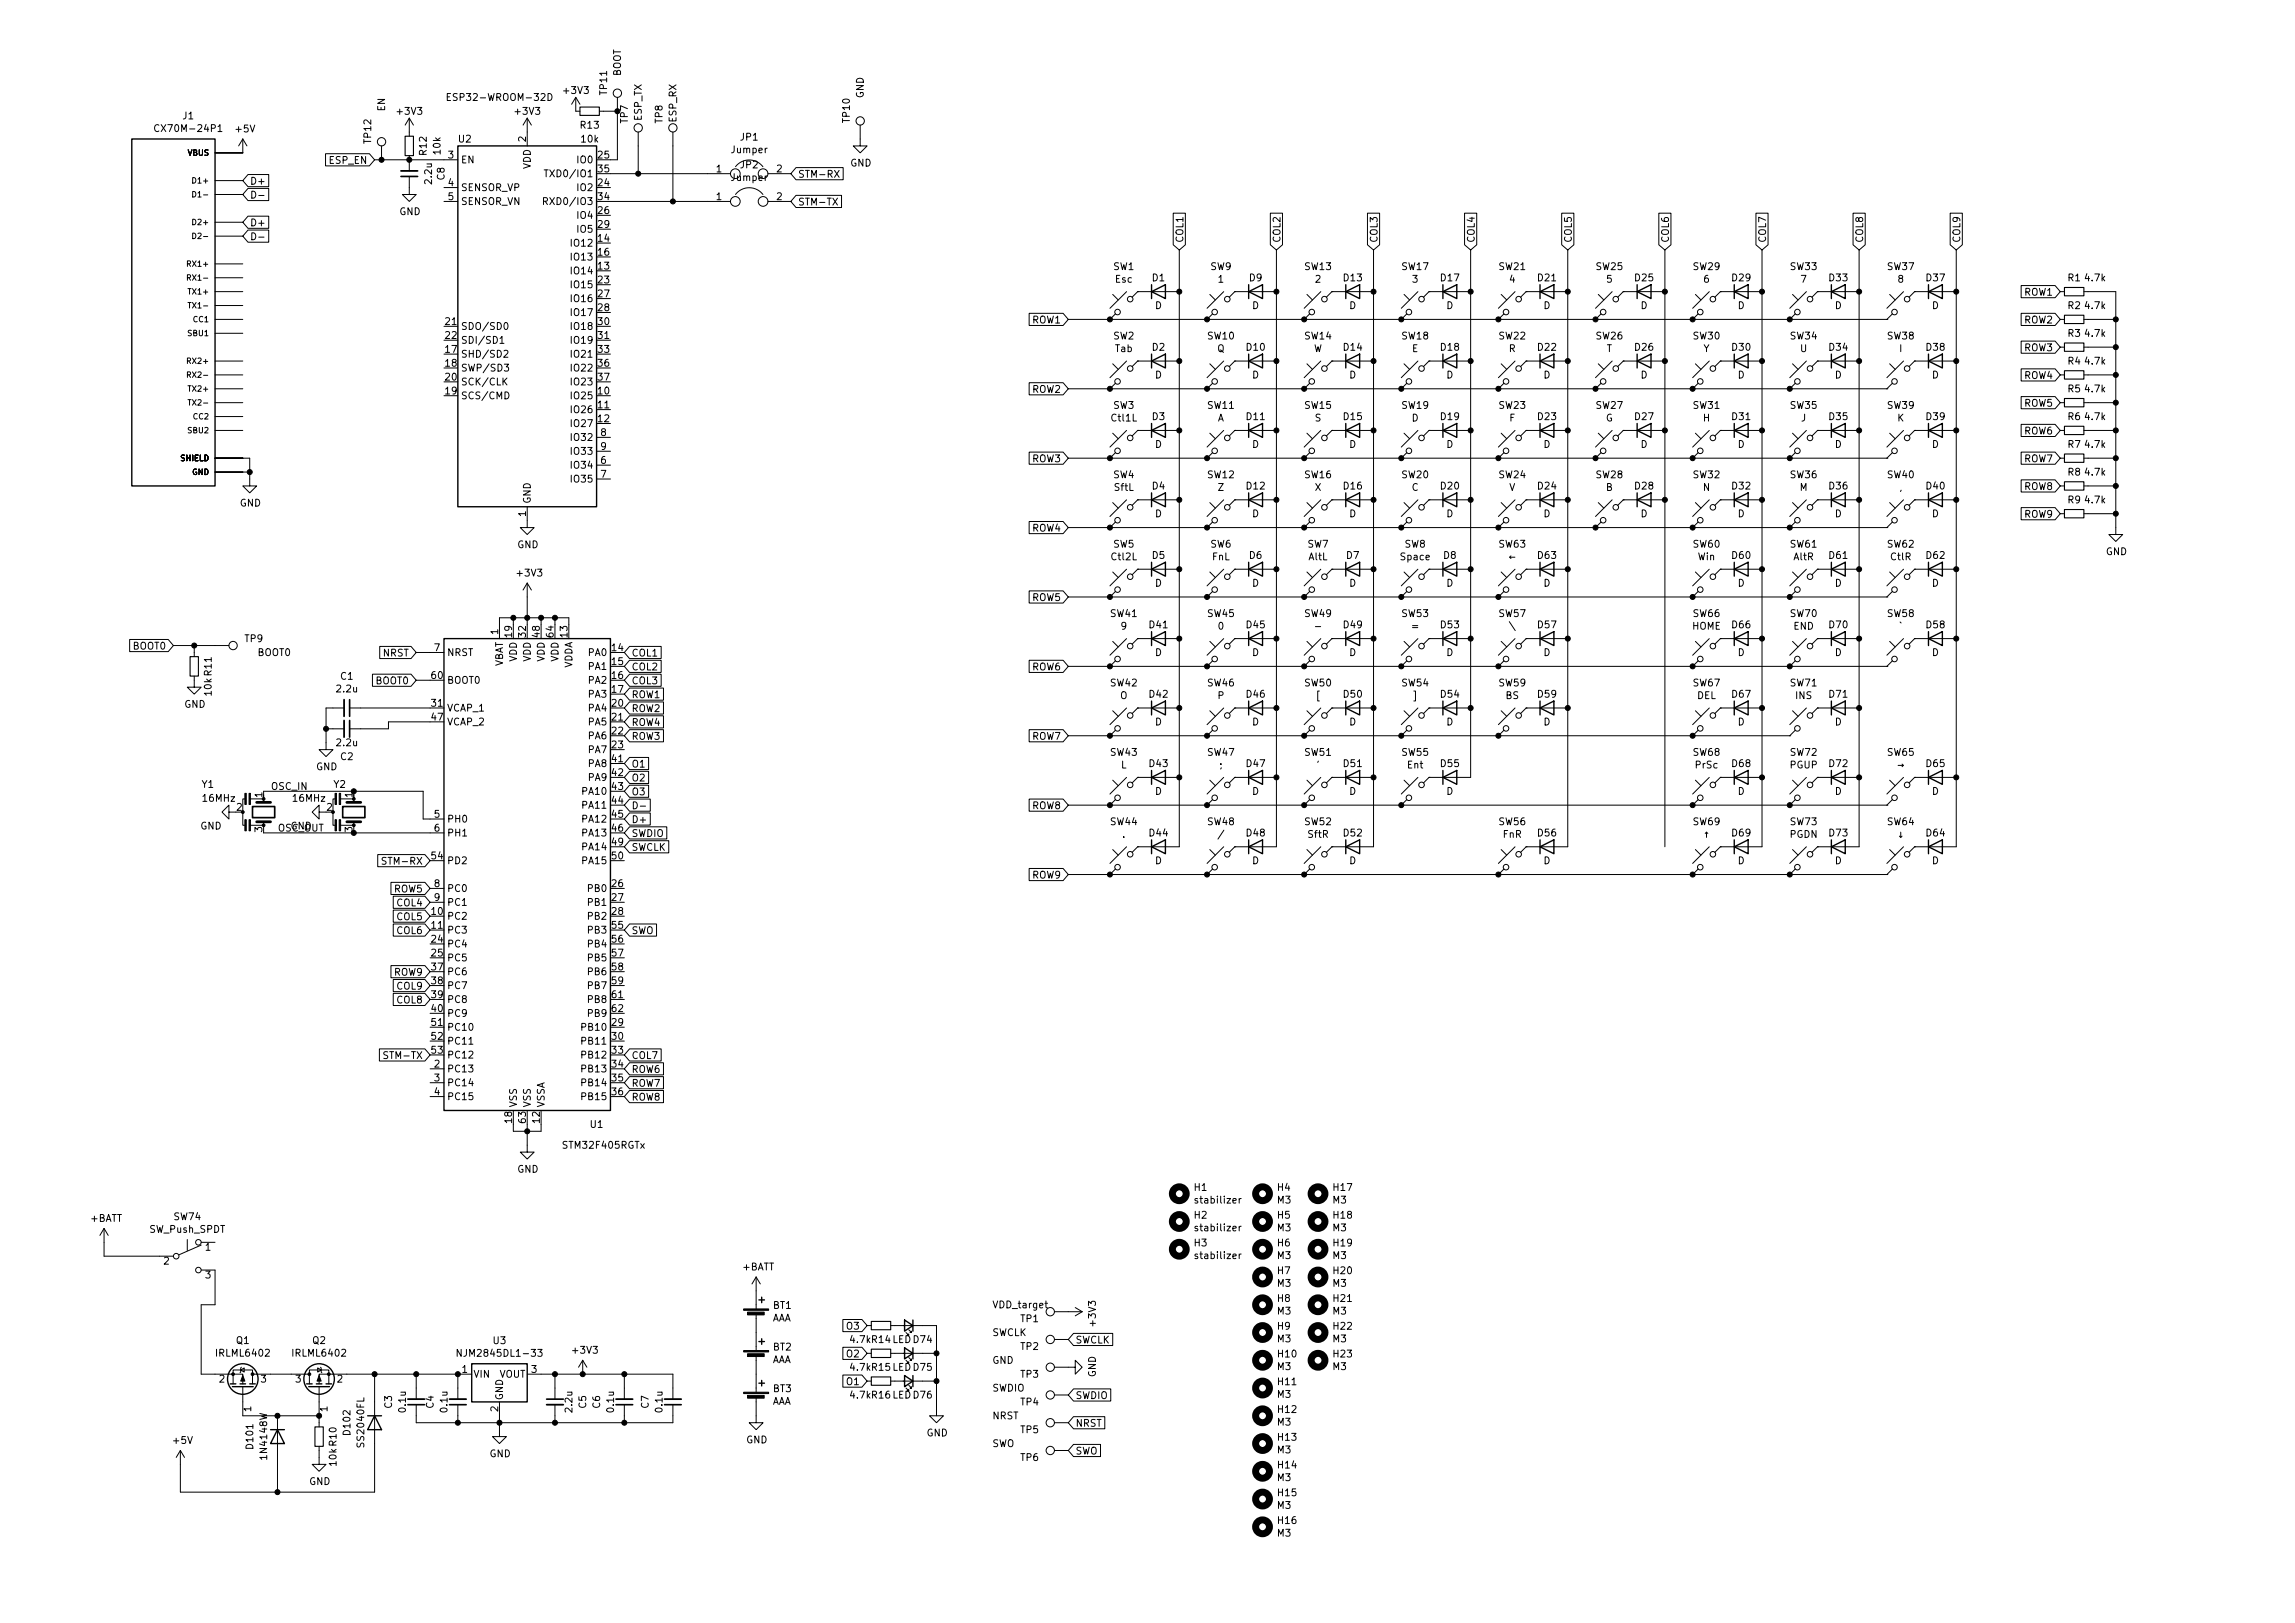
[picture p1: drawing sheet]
<svg xmlns="http://www.w3.org/2000/svg" width="420mm" height="297mm" viewBox="0 0 420 297" stroke-linecap="round" stroke-linejoin="round" font-family="sans-serif">
<defs><g id="words">
<g font-size="1.8">
<text x="103.3" y="17.2">+3V3</text>
<text x="111.1" y="17.3" transform="rotate(-90 111.1 17.3)">TP11</text>
<text x="113.7" y="14" transform="rotate(-90 113.7 14)">BOOT</text>
<text x="158.1" y="18" transform="rotate(-90 158.1 18)">GND</text>
<text x="33.5" y="21.8">J1</text>
<text x="70.5" y="20.4" transform="rotate(-90 70.5 20.4)">EN</text>
<text x="72.8" y="21">+3V3</text>
<text x="82.9" y="18.5">ESP32-WROOM-32D</text>
<text x="94.4" y="21">+3V3</text>
<text x="106.3" y="23.5">R13</text>
<text x="114.9" y="22.5" transform="rotate(-90 114.9 22.5)">TP7</text>
<text x="117.5" y="22.1" transform="rotate(-90 117.5 22.1)">ESP_TX</text>
<text x="121.3" y="22.5" transform="rotate(-90 121.3 22.5)">TP8</text>
<text x="123.8" y="22.4" transform="rotate(-90 123.8 22.4)">ESP_RX</text>
<text x="155.6" y="22.3" transform="rotate(-90 155.6 22.3)">TP10</text>
<text x="29.2" y="24.1">CX70M-24P1</text>
<text x="43.2" y="24.2">+5V</text>
<text x="60.3" y="30">ESP_EN</text>
<text x="67.9" y="26.1" transform="rotate(-90 67.9 26.1)">TP12</text>
<text x="78.1" y="28.3" transform="rotate(-90 78.1 28.3)">R12</text>
<text x="80.6" y="28.2" transform="rotate(-90 80.6 28.2)">10k</text>
<text x="82.1" y="29">3</text>
<text x="84" y="26.1">U2</text>
<text x="84.3" y="29.9">EN</text>
<text x="96.3" y="25.9" transform="rotate(-90 96.3 25.9)">2</text>
<text x="105.9" y="29.9">IO0</text>
<text x="106.5" y="26.1">10k</text>
<text x="109.5" y="29">25</text>
<text x="134" y="28">Jumper</text>
<text x="135.6" y="25.7">JP1</text>
<text x="45.7" y="33.8">D+</text>
<text x="79.1" y="33.6" transform="rotate(-90 79.1 33.6)">2.2u</text>
<text x="81.4" y="32.9" transform="rotate(-90 81.4 32.9)">C8</text>
<text x="82.1" y="34.1">4</text>
<text x="84.3" y="35">SENSOR_VP</text>
<text x="97.2" y="30.9" transform="rotate(-90 97.2 30.9)">VDD</text>
<text x="100.8" y="32.4">TXD0/IO1</text>
<text x="105.9" y="35">IO2</text>
<text x="109.5" y="34.1">24</text>
<text x="109.5" y="31.5">35</text>
<text x="131.1" y="31.5">1</text>
<text x="134" y="33.1">Jumper</text>
<text x="135.6" y="30.8">JP2</text>
<text x="142.2" y="31.5">2</text>
<text x="146" y="32.5">STM-RX</text>
<text x="155.6" y="30.5">GND</text>
<text x="45.7" y="41.4">D+</text>
<text x="73.1" y="39.4">GND</text>
<text x="82.1" y="36.6">5</text>
<text x="84.3" y="37.5">SENSOR_VN</text>
<text x="100.7" y="37.5">RXD0/IO3</text>
<text x="105.9" y="40">IO4</text>
<text x="109.5" y="39.2">26</text>
<text x="109.5" y="41.7">29</text>
<text x="109.5" y="36.6">34</text>
<text x="131.1" y="36.6">1</text>
<text x="142.2" y="36.6">2</text>
<text x="146" y="37.6">STM-TX</text>
<text x="104.9" y="45.1">IO12</text>
<text x="104.9" y="47.7">IO13</text>
<text x="105.9" y="42.6">IO5</text>
<text x="109.5" y="44.2">14</text>
<text x="109.5" y="46.8">16</text>
<text x="216.6" y="44.5" transform="rotate(-90 216.6 44.5)">COL1</text>
<text x="234.4" y="44.5" transform="rotate(-90 234.4 44.5)">COL2</text>
<text x="252.2" y="44.5" transform="rotate(-90 252.2 44.5)">COL3</text>
<text x="270" y="44.5" transform="rotate(-90 270 44.5)">COL4</text>
<text x="287.7" y="44.5" transform="rotate(-90 287.7 44.5)">COL5</text>
<text x="305.5" y="44.5" transform="rotate(-90 305.5 44.5)">COL6</text>
<text x="323.3" y="44.5" transform="rotate(-90 323.3 44.5)">COL7</text>
<text x="341.1" y="44.5" transform="rotate(-90 341.1 44.5)">COL8</text>
<text x="358.9" y="44.5" transform="rotate(-90 358.9 44.5)">COL9</text>
<text x="104.9" y="50.2">IO14</text>
<text x="104.9" y="52.7">IO15</text>
<text x="109.5" y="49.3">13</text>
<text x="109.5" y="51.9">23</text>
<text x="203.8" y="49.4">SW1</text>
<text x="204.2" y="51.7">Esc</text>
<text x="211" y="51.5">D1</text>
<text x="221.6" y="49.4">SW9</text>
<text x="223" y="51.7">1</text>
<text x="228.7" y="51.5">D9</text>
<text x="238.9" y="49.4">SW13</text>
<text x="240.8" y="51.7">2</text>
<text x="246" y="51.5">D13</text>
<text x="256.7" y="49.4">SW17</text>
<text x="258.6" y="51.7">3</text>
<text x="263.8" y="51.5">D17</text>
<text x="274.5" y="49.4">SW21</text>
<text x="276.4" y="51.7">4</text>
<text x="281.6" y="51.5">D21</text>
<text x="292.2" y="49.4">SW25</text>
<text x="294.1" y="51.7">5</text>
<text x="299.4" y="51.5">D25</text>
<text x="310" y="49.4">SW29</text>
<text x="311.9" y="51.7">6</text>
<text x="317.1" y="51.5">D29</text>
<text x="327.8" y="49.4">SW33</text>
<text x="329.7" y="51.7">7</text>
<text x="334.9" y="51.5">D33</text>
<text x="345.6" y="49.4">SW37</text>
<text x="347.5" y="51.7">8</text>
<text x="352.7" y="51.5">D37</text>
<text x="378.6" y="51.5">R1</text>
<text x="381.8" y="51.5">4.7k</text>
<text x="81.6" y="59.5">21</text>
<text x="104.9" y="55.3">IO16</text>
<text x="104.9" y="57.8">IO17</text>
<text x="109.5" y="54.4">27</text>
<text x="109.5" y="56.9">28</text>
<text x="109.5" y="59.5">30</text>
<text x="189" y="59.2">ROW1</text>
<text x="211.5" y="56.6">D</text>
<text x="229.2" y="56.6">D</text>
<text x="247" y="56.6">D</text>
<text x="264.8" y="56.6">D</text>
<text x="282.6" y="56.6">D</text>
<text x="300.4" y="56.6">D</text>
<text x="318.1" y="56.6">D</text>
<text x="335.9" y="56.6">D</text>
<text x="353.7" y="56.6">D</text>
<text x="370.6" y="59.2">ROW2</text>
<text x="370.6" y="54.1">ROW1</text>
<text x="378.6" y="56.6">R2</text>
<text x="381.8" y="56.6">4.7k</text>
<text x="81.6" y="64.6">17</text>
<text x="81.6" y="62">22</text>
<text x="84.3" y="65.4">SHD/SD2</text>
<text x="84.3" y="60.4">SDO/SD0</text>
<text x="84.3" y="62.9">SDI/SD1</text>
<text x="104.9" y="60.4">IO18</text>
<text x="104.9" y="62.9">IO19</text>
<text x="104.9" y="65.4">IO21</text>
<text x="109.5" y="62">31</text>
<text x="109.5" y="64.6">33</text>
<text x="203.8" y="62.1">SW2</text>
<text x="204.2" y="64.4">Tab</text>
<text x="211" y="64.2">D2</text>
<text x="221.1" y="62.1">SW10</text>
<text x="222.8" y="64.4">Q</text>
<text x="228.2" y="64.2">D10</text>
<text x="238.9" y="62.1">SW14</text>
<text x="240.5" y="64.4">W</text>
<text x="246" y="64.2">D14</text>
<text x="256.7" y="62.1">SW18</text>
<text x="258.5" y="64.4">E</text>
<text x="263.8" y="64.2">D18</text>
<text x="274.5" y="62.1">SW22</text>
<text x="276.2" y="64.4">R</text>
<text x="281.6" y="64.2">D22</text>
<text x="292.2" y="62.1">SW26</text>
<text x="294.1" y="64.4">T</text>
<text x="299.4" y="64.2">D26</text>
<text x="310" y="62.1">SW30</text>
<text x="311.8" y="64.4">Y</text>
<text x="317.1" y="64.2">D30</text>
<text x="327.8" y="62.1">SW34</text>
<text x="329.6" y="64.4">U</text>
<text x="334.9" y="64.2">D34</text>
<text x="345.6" y="62.1">SW38</text>
<text x="347.7" y="64.4">I</text>
<text x="352.7" y="64.2">D38</text>
<text x="370.6" y="64.3">ROW3</text>
<text x="378.6" y="61.6">R3</text>
<text x="381.8" y="61.6">4.7k</text>
<text x="81.6" y="67.1">18</text>
<text x="81.6" y="69.6">20</text>
<text x="84.3" y="68">SWP/SD3</text>
<text x="84.3" y="70.5">SCK/CLK</text>
<text x="104.9" y="68">IO22</text>
<text x="104.9" y="70.5">IO23</text>
<text x="109.5" y="67.1">36</text>
<text x="109.5" y="69.6">37</text>
<text x="189" y="71.9">ROW2</text>
<text x="211.5" y="69.3">D</text>
<text x="229.2" y="69.3">D</text>
<text x="247" y="69.3">D</text>
<text x="264.8" y="69.3">D</text>
<text x="282.6" y="69.3">D</text>
<text x="300.4" y="69.3">D</text>
<text x="318.1" y="69.3">D</text>
<text x="335.9" y="69.3">D</text>
<text x="353.7" y="69.3">D</text>
<text x="370.6" y="69.3">ROW4</text>
<text x="378.6" y="66.7">R4</text>
<text x="378.6" y="71.8">R5</text>
<text x="381.8" y="66.7">4.7k</text>
<text x="381.8" y="71.8">4.7k</text>
<text x="81.6" y="72.2">19</text>
<text x="84.3" y="73.1">SCS/CMD</text>
<text x="104.9" y="73.1">IO25</text>
<text x="104.9" y="75.6">IO26</text>
<text x="109.5" y="72.2">10</text>
<text x="109.5" y="74.7">11</text>
<text x="109.5" y="77.3">12</text>
<text x="203.5" y="77.1">Ctl1L</text>
<text x="203.8" y="74.8">SW3</text>
<text x="211" y="76.9">D3</text>
<text x="221.1" y="74.8">SW11</text>
<text x="222.9" y="77.1">A</text>
<text x="228.2" y="76.9">D11</text>
<text x="238.9" y="74.8">SW15</text>
<text x="240.7" y="77.1">S</text>
<text x="246" y="76.9">D15</text>
<text x="256.7" y="74.8">SW19</text>
<text x="258.4" y="77.1">D</text>
<text x="263.8" y="76.9">D19</text>
<text x="274.5" y="74.8">SW23</text>
<text x="276.3" y="77.1">F</text>
<text x="281.6" y="76.9">D23</text>
<text x="292.2" y="74.8">SW27</text>
<text x="294" y="77.1">G</text>
<text x="299.4" y="76.9">D27</text>
<text x="310" y="74.8">SW31</text>
<text x="311.8" y="77.1">H</text>
<text x="317.1" y="76.9">D31</text>
<text x="327.8" y="74.8">SW35</text>
<text x="329.7" y="77.1">J</text>
<text x="334.9" y="76.9">D35</text>
<text x="345.6" y="74.8">SW39</text>
<text x="347.3" y="77.1">K</text>
<text x="352.7" y="76.9">D39</text>
<text x="370.6" y="74.4">ROW5</text>
<text x="378.6" y="76.9">R6</text>
<text x="381.8" y="76.9">4.7k</text>
<text x="104.9" y="78.1">IO27</text>
<text x="104.9" y="80.7">IO32</text>
<text x="104.9" y="83.2">IO33</text>
<text x="110" y="79.8">8</text>
<text x="110" y="82.3">9</text>
<text x="211.5" y="82">D</text>
<text x="229.2" y="82">D</text>
<text x="247" y="82">D</text>
<text x="264.8" y="82">D</text>
<text x="282.6" y="82">D</text>
<text x="300.4" y="82">D</text>
<text x="318.1" y="82">D</text>
<text x="335.9" y="82">D</text>
<text x="353.7" y="82">D</text>
<text x="370.6" y="79.5">ROW6</text>
<text x="378.6" y="82">R7</text>
<text x="381.8" y="82">4.7k</text>
<text x="104.9" y="85.8">IO34</text>
<text x="104.9" y="88.3">IO35</text>
<text x="110" y="84.9">6</text>
<text x="110" y="87.4">7</text>
<text x="189" y="84.6">ROW3</text>
<text x="203.8" y="87.5">SW4</text>
<text x="204" y="89.8">SftL</text>
<text x="211" y="89.6">D4</text>
<text x="221.1" y="87.5">SW12</text>
<text x="223" y="89.8">Z</text>
<text x="228.2" y="89.6">D12</text>
<text x="238.9" y="87.5">SW16</text>
<text x="240.7" y="89.8">X</text>
<text x="246" y="89.6">D16</text>
<text x="256.7" y="87.5">SW20</text>
<text x="258.4" y="89.8">C</text>
<text x="263.8" y="89.6">D20</text>
<text x="274.5" y="87.5">SW24</text>
<text x="276.3" y="89.8">V</text>
<text x="281.6" y="89.6">D24</text>
<text x="292.2" y="87.5">SW28</text>
<text x="294" y="89.8">B</text>
<text x="299.4" y="89.6">D28</text>
<text x="310" y="87.5">SW32</text>
<text x="311.8" y="89.8">N</text>
<text x="317.1" y="89.6">D32</text>
<text x="327.8" y="87.5">SW36</text>
<text x="329.5" y="89.8">M</text>
<text x="334.9" y="89.6">D36</text>
<text x="345.6" y="87.5">SW40</text>
<text x="347.7" y="89.8">,</text>
<text x="352.7" y="89.6">D40</text>
<text x="370.6" y="84.6">ROW7</text>
<text x="370.6" y="89.7">ROW8</text>
<text x="378.6" y="87">R8</text>
<text x="381.8" y="87">4.7k</text>
<text x="43.9" y="92.7">GND</text>
<text x="96.3" y="94.5" transform="rotate(-90 96.3 94.5)">1</text>
<text x="97.2" y="92.2" transform="rotate(-90 97.2 92.2)">GND</text>
<text x="211.5" y="94.7">D</text>
<text x="229.2" y="94.7">D</text>
<text x="247" y="94.7">D</text>
<text x="264.8" y="94.7">D</text>
<text x="282.6" y="94.7">D</text>
<text x="300.4" y="94.7">D</text>
<text x="318.1" y="94.7">D</text>
<text x="335.9" y="94.7">D</text>
<text x="353.7" y="94.7">D</text>
<text x="370.6" y="94.7">ROW9</text>
<text x="378.6" y="92.1">R9</text>
<text x="381.8" y="92.1">4.7k</text>
<text x="94.7" y="100.3">GND</text>
<text x="189" y="97.3">ROW4</text>
<text x="203.8" y="100.2">SW5</text>
<text x="221.6" y="100.2">SW6</text>
<text x="239.4" y="100.2">SW7</text>
<text x="257.2" y="100.2">SW8</text>
<text x="274.5" y="100.2">SW63</text>
<text x="310" y="100.2">SW60</text>
<text x="327.8" y="100.2">SW61</text>
<text x="345.6" y="100.2">SW62</text>
<text x="385.5" y="101.6">GND</text>
<text x="94.8" y="105.5">+3V3</text>
<text x="203.5" y="102.5">Ctl2L</text>
<text x="211" y="102.3">D5</text>
<text x="211.5" y="107.4">D</text>
<text x="221.9" y="102.5">FnL</text>
<text x="228.7" y="102.3">D6</text>
<text x="229.2" y="107.4">D</text>
<text x="239.6" y="102.5">AltL</text>
<text x="246.5" y="102.3">D7</text>
<text x="247" y="107.4">D</text>
<text x="256.5" y="102.5">Space</text>
<text x="264.3" y="102.3">D8</text>
<text x="264.8" y="107.4">D</text>
<text x="281.6" y="102.3">D63</text>
<text x="282.6" y="107.4">D</text>
<text x="310.8" y="102.5">Win</text>
<text x="317.1" y="102.3">D60</text>
<text x="318.1" y="107.4">D</text>
<text x="328.4" y="102.5">AltR</text>
<text x="334.9" y="102.3">D61</text>
<text x="335.9" y="107.4">D</text>
<text x="346.2" y="102.5">CtlR</text>
<text x="352.7" y="102.3">D62</text>
<text x="353.7" y="107.4">D</text>
<text x="189" y="110">ROW5</text>
<text x="203.3" y="112.9">SW41</text>
<text x="221.1" y="112.9">SW45</text>
<text x="238.9" y="112.9">SW49</text>
<text x="256.7" y="112.9">SW53</text>
<text x="274.5" y="112.9">SW57</text>
<text x="310" y="112.9">SW66</text>
<text x="327.8" y="112.9">SW70</text>
<text x="345.6" y="112.9">SW58</text>
<text x="24.4" y="118.9">BOOT0</text>
<text x="44.8" y="117.5">TP9</text>
<text x="79.5" y="119.2">7</text>
<text x="91.2" y="116.1" transform="rotate(-90 91.2 116.1)">1</text>
<text x="93.7" y="116.6" transform="rotate(-90 93.7 116.6)">19</text>
<text x="96.3" y="116.6" transform="rotate(-90 96.3 116.6)">32</text>
<text x="98.8" y="116.6" transform="rotate(-90 98.8 116.6)">48</text>
<text x="101.3" y="116.6" transform="rotate(-90 101.3 116.6)">64</text>
<text x="103.9" y="116.6" transform="rotate(-90 103.9 116.6)">13</text>
<text x="112" y="119.2">14</text>
<text x="205.2" y="115.2">9</text>
<text x="210.5" y="115">D41</text>
<text x="223" y="115.2">0</text>
<text x="228.2" y="115">D45</text>
<text x="241" y="115.2">-</text>
<text x="246" y="115">D49</text>
<text x="258.6" y="115.2">=</text>
<text x="263.8" y="115">D53</text>
<text x="276.6" y="115.2">\</text>
<text x="281.6" y="115">D57</text>
<text x="309.8" y="115.2">HOME</text>
<text x="317.1" y="115">D66</text>
<text x="328.3" y="115.2">END</text>
<text x="334.9" y="115">D70</text>
<text x="347.7" y="115.2">`</text>
<text x="352.7" y="115">D58</text>
<text x="47.2" y="120.1">BOOT0</text>
<text x="62.4" y="124.4">C1</text>
<text x="68.8" y="125.2">BOOT0</text>
<text x="70.1" y="120.1">NRST</text>
<text x="79" y="124.2">60</text>
<text x="81.8" y="125.1">BOOT0</text>
<text x="81.8" y="120.1">NRST</text>
<text x="92.1" y="122.2" transform="rotate(-90 92.1 122.2)">VBAT</text>
<text x="94.6" y="121.1" transform="rotate(-90 94.6 121.1)">VDD</text>
<text x="97.2" y="121.1" transform="rotate(-90 97.2 121.1)">VDD</text>
<text x="99.7" y="121.1" transform="rotate(-90 99.7 121.1)">VDD</text>
<text x="102.2" y="121.1" transform="rotate(-90 102.2 121.1)">VDD</text>
<text x="104.8" y="122.4" transform="rotate(-90 104.8 122.4)">VDDA</text>
<text x="107.8" y="120.1">PA0</text>
<text x="107.8" y="122.6">PA1</text>
<text x="107.8" y="125.1">PA2</text>
<text x="112" y="121.7">15</text>
<text x="112" y="124.2">16</text>
<text x="115.6" y="125.2">COL3</text>
<text x="115.6" y="122.7">COL2</text>
<text x="115.6" y="120.1">COL1</text>
<text x="189" y="122.7">ROW6</text>
<text x="203.3" y="125.6">SW42</text>
<text x="211.5" y="120.1">D</text>
<text x="221.1" y="125.6">SW46</text>
<text x="229.2" y="120.1">D</text>
<text x="238.9" y="125.6">SW50</text>
<text x="247" y="120.1">D</text>
<text x="256.7" y="125.6">SW54</text>
<text x="264.8" y="120.1">D</text>
<text x="274.5" y="125.6">SW59</text>
<text x="282.6" y="120.1">D</text>
<text x="310" y="125.6">SW67</text>
<text x="318.1" y="120.1">D</text>
<text x="327.8" y="125.6">SW71</text>
<text x="335.9" y="120.1">D</text>
<text x="353.7" y="120.1">D</text>
<text x="33.7" y="129.5">GND</text>
<text x="38.7" y="127.2" transform="rotate(-90 38.7 127.2)">10k R11</text>
<text x="61.7" y="126.7">2.2u</text>
<text x="79" y="129.3">31</text>
<text x="79" y="131.9">47</text>
<text x="81.8" y="130.2">VCAP_1</text>
<text x="107.8" y="127.7">PA3</text>
<text x="107.8" y="130.2">PA4</text>
<text x="112" y="126.8">17</text>
<text x="112" y="129.3">20</text>
<text x="112" y="131.9">21</text>
<text x="115.6" y="127.8">ROW1</text>
<text x="115.6" y="130.3">ROW2</text>
<text x="205.1" y="127.9">O</text>
<text x="210.5" y="127.7">D42</text>
<text x="222.9" y="127.9">P</text>
<text x="228.2" y="127.7">D46</text>
<text x="241" y="127.9">[</text>
<text x="246" y="127.7">D50</text>
<text x="258.8" y="127.9">]</text>
<text x="263.8" y="127.7">D54</text>
<text x="275.6" y="127.9">BS</text>
<text x="281.6" y="127.7">D59</text>
<text x="310.7" y="127.9">DEL</text>
<text x="317.1" y="127.7">D67</text>
<text x="328.7" y="127.9">INS</text>
<text x="334.9" y="127.7">D71</text>
<text x="61.7" y="136.6">2.2u</text>
<text x="81.8" y="132.8">VCAP_2</text>
<text x="107.8" y="132.8">PA5</text>
<text x="107.8" y="135.3">PA6</text>
<text x="107.8" y="137.8">PA7</text>
<text x="112" y="134.4">22</text>
<text x="112" y="136.9">23</text>
<text x="115.6" y="135.4">ROW3</text>
<text x="115.6" y="132.8">ROW4</text>
<text x="189" y="135.4">ROW7</text>
<text x="211.5" y="132.8">D</text>
<text x="229.2" y="132.8">D</text>
<text x="247" y="132.8">D</text>
<text x="264.8" y="132.8">D</text>
<text x="282.6" y="132.8">D</text>
<text x="318.1" y="132.8">D</text>
<text x="335.9" y="132.8">D</text>
<text x="57.9" y="141">GND</text>
<text x="62.4" y="139.1">C2</text>
<text x="107.8" y="140.4">PA8</text>
<text x="107.8" y="142.9">PA9</text>
<text x="112" y="139.5">41</text>
<text x="112" y="142">42</text>
<text x="115.6" y="140.5">O1</text>
<text x="115.6" y="143">O2</text>
<text x="203.3" y="138.3">SW43</text>
<text x="205.2" y="140.6">L</text>
<text x="210.5" y="140.4">D43</text>
<text x="221.1" y="138.3">SW47</text>
<text x="223.2" y="140.6">;</text>
<text x="228.2" y="140.4">D47</text>
<text x="238.9" y="138.3">SW51</text>
<text x="241.1" y="140.6">'</text>
<text x="246" y="140.4">D51</text>
<text x="256.7" y="138.3">SW55</text>
<text x="257.7" y="140.6">Ent</text>
<text x="263.8" y="140.4">D55</text>
<text x="310" y="138.3">SW68</text>
<text x="310.4" y="140.6">PrSc</text>
<text x="317.1" y="140.4">D68</text>
<text x="327.7" y="140.6">PGUP</text>
<text x="327.8" y="138.3">SW72</text>
<text x="334.9" y="140.4">D72</text>
<text x="345.6" y="138.3">SW65</text>
<text x="352.7" y="140.4">D65</text>
<text x="37" y="144.2">Y1</text>
<text x="37.2" y="146.7">16MHz</text>
<text x="43.3" y="148.4">2</text>
<text x="48" y="145.9" transform="rotate(-90 48 145.9)">1</text>
<text x="49.5" y="144.6">OSC_IN</text>
<text x="53.7" y="146.7">16MHz</text>
<text x="59.8" y="148.4">2</text>
<text x="61.1" y="144.2">Y2</text>
<text x="64.5" y="145.9" transform="rotate(-90 64.5 145.9)">1</text>
<text x="79.5" y="149.6">5</text>
<text x="106.8" y="145.5">PA10</text>
<text x="106.8" y="148">PA11</text>
<text x="112" y="144.6">43</text>
<text x="112" y="147.1">44</text>
<text x="112" y="149.6">45</text>
<text x="115.6" y="145.5">O3</text>
<text x="189" y="148.1">ROW8</text>
<text x="211.5" y="145.5">D</text>
<text x="229.2" y="145.5">D</text>
<text x="247" y="145.5">D</text>
<text x="264.8" y="145.5">D</text>
<text x="318.1" y="145.5">D</text>
<text x="335.9" y="145.5">D</text>
<text x="353.7" y="145.5">D</text>
<text x="36.7" y="151.8">GND</text>
<text x="48" y="152.3" transform="rotate(-90 48 152.3)">3</text>
<text x="50.8" y="152.2">OSC_OUT</text>
<text x="53.2" y="151.8">GND</text>
<text x="64.5" y="152.3" transform="rotate(-90 64.5 152.3)">3</text>
<text x="79.5" y="152.2">6</text>
<text x="81.8" y="150.5">PH0</text>
<text x="81.8" y="153.1">PH1</text>
<text x="106.8" y="150.5">PA12</text>
<text x="106.8" y="153.1">PA13</text>
<text x="106.8" y="155.6">PA14</text>
<text x="112" y="152.2">46</text>
<text x="112" y="154.7">49</text>
<text x="115.6" y="153.2">SWDIO</text>
<text x="115.6" y="150.6">D+</text>
<text x="115.6" y="155.7">SWCLK</text>
<text x="203.3" y="151">SW44</text>
<text x="205.5" y="153.3">.</text>
<text x="210.5" y="153.1">D44</text>
<text x="221.1" y="151">SW48</text>
<text x="223.3" y="153.3">/</text>
<text x="228.2" y="153.1">D48</text>
<text x="238.9" y="151">SW52</text>
<text x="239.5" y="153.3">SftR</text>
<text x="246" y="153.1">D52</text>
<text x="274.5" y="151">SW56</text>
<text x="275.1" y="153.3">FnR</text>
<text x="281.6" y="153.1">D56</text>
<text x="310" y="151">SW69</text>
<text x="317.1" y="153.1">D69</text>
<text x="327.6" y="153.3">PGDN</text>
<text x="327.8" y="151">SW73</text>
<text x="334.9" y="153.1">D73</text>
<text x="345.6" y="151">SW64</text>
<text x="352.7" y="153.1">D64</text>
<text x="70.7" y="158.2">STM-RX</text>
<text x="79" y="157.3">54</text>
<text x="81.8" y="158.2">PD2</text>
<text x="106.8" y="158.2">PA15</text>
<text x="112" y="157.3">50</text>
<text x="189" y="160.8">ROW9</text>
<text x="211.5" y="158.2">D</text>
<text x="229.2" y="158.2">D</text>
<text x="247" y="158.2">D</text>
<text x="282.6" y="158.2">D</text>
<text x="318.1" y="158.2">D</text>
<text x="335.9" y="158.2">D</text>
<text x="353.7" y="158.2">D</text>
<text x="72.2" y="163.3">ROW5</text>
<text x="72.8" y="165.9">COL4</text>
<text x="79" y="167.4">10</text>
<text x="79.5" y="162.3">8</text>
<text x="79.5" y="164.9">9</text>
<text x="81.8" y="163.2">PC0</text>
<text x="81.8" y="165.8">PC1</text>
<text x="107.8" y="163.2">PB0</text>
<text x="107.8" y="165.8">PB1</text>
<text x="112" y="162.3">26</text>
<text x="112" y="164.9">27</text>
<text x="112" y="167.4">28</text>
<text x="72.8" y="168.4">COL5</text>
<text x="72.8" y="170.9">COL6</text>
<text x="79" y="170">11</text>
<text x="79" y="172.5">24</text>
<text x="81.8" y="168.3">PC2</text>
<text x="81.8" y="170.9">PC3</text>
<text x="81.8" y="173.4">PC4</text>
<text x="107.8" y="168.3">PB2</text>
<text x="107.8" y="170.9">PB3</text>
<text x="107.8" y="173.4">PB4</text>
<text x="112" y="170">55</text>
<text x="112" y="172.5">56</text>
<text x="115.6" y="170.9">SWO</text>
<text x="72.2" y="178.6">ROW9</text>
<text x="79" y="175">25</text>
<text x="79" y="177.6">37</text>
<text x="81.8" y="175.9">PC5</text>
<text x="81.8" y="178.5">PC6</text>
<text x="107.8" y="175.9">PB5</text>
<text x="107.8" y="178.5">PB6</text>
<text x="112" y="175">57</text>
<text x="112" y="177.6">58</text>
<text x="72.8" y="183.6">COL8</text>
<text x="72.8" y="181.1">COL9</text>
<text x="79" y="180.1">38</text>
<text x="79" y="182.7">39</text>
<text x="79" y="185.2">40</text>
<text x="81.8" y="181">PC7</text>
<text x="81.8" y="183.6">PC8</text>
<text x="107.8" y="181">PB7</text>
<text x="107.8" y="183.6">PB8</text>
<text x="112" y="180.1">59</text>
<text x="112" y="182.7">61</text>
<text x="112" y="185.2">62</text>
<text x="79" y="187.7">51</text>
<text x="79" y="190.3">52</text>
<text x="81.8" y="186.1">PC9</text>
<text x="81.8" y="188.6">PC10</text>
<text x="81.8" y="191.2">PC11</text>
<text x="106.8" y="188.6">PB10</text>
<text x="106.8" y="191.2">PB11</text>
<text x="107.8" y="186.1">PB9</text>
<text x="112" y="187.7">29</text>
<text x="112" y="190.3">30</text>
<text x="70.9" y="193.8">STM-TX</text>
<text x="79" y="192.8">53</text>
<text x="79.5" y="195.4">2</text>
<text x="79.5" y="197.9">3</text>
<text x="81.8" y="196.3">PC13</text>
<text x="81.8" y="193.7">PC12</text>
<text x="106.8" y="193.7">PB12</text>
<text x="106.8" y="196.3">PB13</text>
<text x="112" y="192.8">33</text>
<text x="112" y="195.4">34</text>
<text x="112" y="197.9">35</text>
<text x="115.6" y="193.8">COL7</text>
<text x="115.6" y="196.3">ROW6</text>
<text x="79.5" y="200.4">4</text>
<text x="81.8" y="198.8">PC14</text>
<text x="81.8" y="201.3">PC15</text>
<text x="94.6" y="202.7" transform="rotate(-90 94.6 202.7)">VSS</text>
<text x="97.2" y="202.7" transform="rotate(-90 97.2 202.7)">VSS</text>
<text x="99.7" y="202.7" transform="rotate(-90 99.7 202.7)">VSSA</text>
<text x="106.8" y="198.8">PB14</text>
<text x="106.8" y="201.3">PB15</text>
<text x="112" y="200.4">36</text>
<text x="115.6" y="198.9">ROW7</text>
<text x="115.6" y="201.4">ROW8</text>
<text x="93.7" y="205.5" transform="rotate(-90 93.7 205.5)">18</text>
<text x="96.3" y="205.5" transform="rotate(-90 96.3 205.5)">63</text>
<text x="98.8" y="205.5" transform="rotate(-90 98.8 205.5)">12</text>
<text x="108.1" y="206.4">U1</text>
<text x="94.7" y="214.6">GND</text>
<text x="103.3" y="210.2">STM32F405RGTx</text>
<text x="218.7" y="217.9">H1</text>
<text x="219.1" y="220.3">stabilizer</text>
<text x="233.9" y="220.3">M3</text>
<text x="233.9" y="217.9">H4</text>
<text x="244" y="220.3">M3</text>
<text x="244.2" y="217.9">H17</text>
<text x="16.6" y="223.6">+BATT</text>
<text x="27.4" y="225.6">SW_Push_SPDT</text>
<text x="31.9" y="223.3">SW74</text>
<text x="218.7" y="223">H2</text>
<text x="219.1" y="225.3">stabilizer</text>
<text x="233.9" y="225.3">M3</text>
<text x="233.9" y="223">H5</text>
<text x="244" y="225.3">M3</text>
<text x="244.2" y="223">H18</text>
<text x="30" y="231.4">2</text>
<text x="37.6" y="228.9">1</text>
<text x="37.6" y="234">3</text>
<text x="135.9" y="232.5">+BATT</text>
<text x="218.7" y="228.1">H3</text>
<text x="219.1" y="230.4">stabilizer</text>
<text x="233.9" y="230.4">M3</text>
<text x="233.9" y="233.2">H7</text>
<text x="233.9" y="228.1">H6</text>
<text x="244" y="230.4">M3</text>
<text x="244.2" y="228.1">H19</text>
<text x="244.2" y="233.2">H20</text>
<text x="141.6" y="239.5">BT1</text>
<text x="182" y="239.4">VDD_target</text>
<text x="233.9" y="235.5">M3</text>
<text x="233.9" y="238.3">H8</text>
<text x="244" y="235.5">M3</text>
<text x="244.2" y="238.3">H21</text>
<text x="43.3" y="246">Q1</text>
<text x="57.2" y="246">Q2</text>
<text x="90.3" y="246">U3</text>
<text x="141.2" y="241.8">AAA</text>
<text x="155.1" y="243.3">O3</text>
<text x="155.8" y="245.8">4.7k R14 LED D74</text>
<text x="181.6" y="244.5">SWCLK</text>
<text x="186.9" y="242">TP1</text>
<text x="196.8" y="245.9">SWCLK</text>
<text x="200.6" y="242.5" transform="rotate(-90 200.6 242.5)">+3V3</text>
<text x="233.9" y="245.7">M3</text>
<text x="233.9" y="240.6">M3</text>
<text x="233.9" y="243.3">H9</text>
<text x="244" y="240.6">M3</text>
<text x="244" y="245.7">M3</text>
<text x="244.2" y="243.3">H22</text>
<text x="39.8" y="248.3">IRLML6402</text>
<text x="53.8" y="248.3">IRLML6402</text>
<text x="84.6" y="251.2">1</text>
<text x="84.7" y="248.3">NJM2845DL1-33</text>
<text x="97.3" y="251.2">3</text>
<text x="105" y="247.7">+3V3</text>
<text x="141.2" y="249.5">AAA</text>
<text x="141.6" y="247.2">BT2</text>
<text x="155.1" y="248.4">O2</text>
<text x="155.8" y="250.9">4.7k R15 LED D75</text>
<text x="181.7" y="249.6">GND</text>
<text x="186.9" y="247.1">TP2</text>
<text x="233.9" y="250.7">M3</text>
<text x="234" y="248.4">H10</text>
<text x="244" y="250.7">M3</text>
<text x="244.2" y="248.4">H23</text>
<text x="40.1" y="253">2</text>
<text x="47.8" y="253">3</text>
<text x="54.1" y="253">3</text>
<text x="61.7" y="253">2</text>
<text x="71.8" y="257.7" transform="rotate(-90 71.8 257.7)">C3</text>
<text x="79.4" y="257.7" transform="rotate(-90 79.4 257.7)">C4</text>
<text x="86.6" y="252.1">VIN</text>
<text x="91.4" y="252.1">VOUT</text>
<text x="92.1" y="256.3" transform="rotate(-90 92.1 256.3)">GND</text>
<text x="107.3" y="257.7" transform="rotate(-90 107.3 257.7)">C5</text>
<text x="109.9" y="257.7" transform="rotate(-90 109.9 257.7)">C6</text>
<text x="118.7" y="257.7" transform="rotate(-90 118.7 257.7)">C7</text>
<text x="141.2" y="257.1">AAA</text>
<text x="141.6" y="254.8">BT3</text>
<text x="155.1" y="253.5">O1</text>
<text x="155.8" y="255.9">4.7k R16 LED D76</text>
<text x="181.6" y="254.7">SWDIO</text>
<text x="186.9" y="252.1">TP3</text>
<text x="186.9" y="257.2">TP4</text>
<text x="196.8" y="256">SWDIO</text>
<text x="200.6" y="252.1" transform="rotate(-90 200.6 252.1)">GND</text>
<text x="233.9" y="255.8">M3</text>
<text x="234" y="253.5">H11</text>
<text x="46" y="258.3" transform="rotate(-90 46 258.3)">1</text>
<text x="59.9" y="258.3" transform="rotate(-90 59.9 258.3)">1</text>
<text x="64.1" y="262.5" transform="rotate(-90 64.1 262.5)">D102</text>
<text x="74.3" y="258.3" transform="rotate(-90 74.3 258.3)">0.1u</text>
<text x="81.9" y="258.3" transform="rotate(-90 81.9 258.3)">0.1u</text>
<text x="91.2" y="258.3" transform="rotate(-90 91.2 258.3)">2</text>
<text x="104.8" y="258.3" transform="rotate(-90 104.8 258.3)">2.2u</text>
<text x="112.4" y="258.3" transform="rotate(-90 112.4 258.3)">0.1u</text>
<text x="121.3" y="258.3" transform="rotate(-90 121.3 258.3)">0.1u</text>
<text x="169.6" y="262.9">GND</text>
<text x="181.7" y="259.8">NRST</text>
<text x="186.9" y="262.3">TP5</text>
<text x="196.8" y="261.1">NRST</text>
<text x="233.9" y="260.9">M3</text>
<text x="234" y="258.6">H12</text>
<text x="234" y="263.7">H13</text>
<text x="31.8" y="264.2">+5V</text>
<text x="46.4" y="265" transform="rotate(-90 46.4 265)">D101</text>
<text x="48.9" y="266.9" transform="rotate(-90 48.9 266.9)">1N4148W</text>
<text x="61.6" y="268.2" transform="rotate(-90 61.6 268.2)">10k R10</text>
<text x="66.7" y="264.6" transform="rotate(-90 66.7 264.6)">SS2040FL</text>
<text x="89.6" y="266.7">GND</text>
<text x="136.6" y="264.1">GND</text>
<text x="181.6" y="264.8">SWO</text>
<text x="186.9" y="267.4">TP6</text>
<text x="196.8" y="266.2">SWO</text>
<text x="233.9" y="266">M3</text>
<text x="234" y="268.7">H14</text>
<text x="56.6" y="271.8">GND</text>
<text x="233.9" y="271.1">M3</text>
<text x="234" y="273.8">H15</text>
<text x="233.9" y="276.1">M3</text>
<text x="233.9" y="281.2">M3</text>
<text x="234" y="278.9">H16</text>
</g>
<g font-size="1.4">
<text x="34.4" y="28.5">VBUS</text>
<text x="35.7" y="33.6">D1+</text>
<text x="35.7" y="41.2">D2+</text>
<text x="36.1" y="36.1">D1-</text>
<text x="36.1" y="43.7">D2-</text>
<text x="34.8" y="48.8">RX1+</text>
<text x="34.9" y="53.9">TX1+</text>
<text x="35.1" y="51.3">RX1-</text>
<text x="35.3" y="56.4">TX1-</text>
<text x="35.5" y="59">CC1</text>
<text x="34.6" y="61.5">SBU1</text>
<text x="34.8" y="66.6">RX2+</text>
<text x="34.9" y="71.7">TX2+</text>
<text x="35.1" y="69.1">RX2-</text>
<text x="35.3" y="74.2">TX2-</text>
<text x="35.5" y="76.7">CC2</text>
<text x="34.6" y="79.3">SBU2</text>
<text x="33.2" y="84.4">SHIELD</text>
<text x="35.2" y="86.9">GND</text>
</g>
</g></defs>
<g fill="none" stroke="#000" stroke-width=".25">
<path d="M24.1 25.4h15.3v63.5h-15.3zM83.8 26.7h25.4v66h-25.4zM210.8 53.4l2.6-1.3v2.5zM210.8 52.1v2.5M228.6 53.4l2.5-1.3v2.5zM228.6 52.1v2.5M246.4 53.4l2.5-1.3v2.5zM246.4 52.1v2.5M264.2 53.4l2.5-1.3v2.5zM264.2 52.1v2.5M281.9 53.4l2.6-1.3v2.5zM281.9 52.1v2.5"/>
<path d="M299.7 53.4l2.6-1.3v2.5zM299.7 52.1v2.5M317.5 53.4l2.5-1.3v2.5zM317.5 52.1v2.5M335.3 53.4l2.5-1.3v2.5zM335.3 52.1v2.5M353.1 53.4l2.5-1.3v2.5zM353.1 52.1v2.5M210.8 78.8l2.6-1.3v2.5zM210.8 66.1l2.6-1.3v2.5zM210.8 64.8v2.5M210.8 77.5v2.5"/>
<path d="M228.6 78.8l2.5-1.3v2.5zM228.6 66.1l2.5-1.3v2.5zM228.6 64.8v2.5M228.6 77.5v2.5M246.4 66.1l2.5-1.3v2.5zM246.4 78.8l2.5-1.3v2.5zM246.4 64.8v2.5M246.4 77.5v2.5M264.2 78.8l2.5-1.3v2.5zM264.2 66.1l2.5-1.3v2.5zM264.2 64.8v2.5M264.2 77.5v2.5"/>
<path d="M281.9 66.1l2.6-1.3v2.5zM281.9 78.8l2.6-1.3v2.5zM281.9 64.8v2.5M281.9 77.5v2.5M299.7 66.1l2.6-1.3v2.5zM299.7 78.8l2.6-1.3v2.5zM299.7 64.8v2.5M299.7 77.5v2.5M317.5 66.1l2.5-1.3v2.5zM317.5 78.8l2.5-1.3v2.5zM317.5 64.8v2.5M317.5 77.5v2.5"/>
<path d="M335.3 78.8l2.5-1.3v2.5zM335.3 66.1l2.5-1.3v2.5zM335.3 64.8v2.5M335.3 77.5v2.5M353.1 78.8l2.5-1.3v2.5zM353.1 66.1l2.5-1.3v2.5zM353.1 64.8v2.5M353.1 77.5v2.5M210.8 91.5l2.6-1.3v2.5zM210.8 90.2v2.5M228.6 91.5l2.5-1.3v2.5zM228.6 90.2v2.5"/>
<path d="M246.4 91.5l2.5-1.3v2.5zM246.4 90.2v2.5M264.2 91.5l2.5-1.3v2.5zM264.2 90.2v2.5M281.9 91.5l2.6-1.3v2.5zM281.9 90.2v2.5M299.7 91.5l2.6-1.3v2.5zM299.7 90.2v2.5M317.5 91.5l2.5-1.3v2.5zM317.5 90.2v2.5M335.3 91.5l2.5-1.3v2.5zM335.3 90.2v2.5"/>
<path d="M353.1 91.5l2.5-1.3v2.5zM353.1 90.2v2.5M81.3 116.9h30.5v86.3h-30.5zM210.8 116.9l2.6-1.3v2.5zM210.8 104.2l2.6-1.3v2.5zM210.8 102.9v2.5M210.8 115.6v2.5M228.6 104.2l2.5-1.3v2.5zM228.6 116.9l2.5-1.3v2.5zM228.6 102.9v2.5M228.6 115.6v2.5M246.4 116.9l2.5-1.3v2.5z"/>
<path d="M246.4 104.2l2.5-1.3v2.5zM246.4 102.9v2.5M246.4 115.6v2.5M264.2 104.2l2.5-1.3v2.5zM264.2 116.9l2.5-1.3v2.5zM264.2 102.9v2.5M264.2 115.6v2.5M281.9 104.2l2.6-1.3v2.5zM281.9 116.9l2.6-1.3v2.5zM281.9 102.9v2.5M281.9 115.6v2.5M317.5 116.9l2.5-1.3v2.5z"/>
<path d="M317.5 104.2l2.5-1.3v2.5zM317.5 102.9v2.5M317.5 115.6v2.5M335.3 104.2l2.5-1.3v2.5zM335.3 116.9l2.5-1.3v2.5zM335.3 102.9v2.5M335.3 115.6v2.5M353.1 104.2l2.5-1.3v2.5zM353.1 116.9l2.5-1.3v2.5zM353.1 102.9v2.5M353.1 115.6v2.5M210.8 129.6l2.6-1.3v2.5z"/>
<path d="M210.8 128.3v2.5M228.6 129.6l2.5-1.3v2.5zM228.6 128.3v2.5M246.4 129.6l2.5-1.3v2.5zM246.4 128.3v2.5M264.2 129.6l2.5-1.3v2.5zM264.2 128.3v2.5M281.9 129.6l2.6-1.3v2.5zM281.9 128.3v2.5M317.5 129.6l2.5-1.3v2.5zM317.5 128.3v2.5M335.3 129.6l2.5-1.3v2.5z"/>
<path d="M335.3 128.3v2.5M210.8 142.3l2.6-1.3v2.5zM210.8 155l2.6-1.3v2.5zM210.8 141v2.5M210.8 153.7v2.5M228.6 155l2.5-1.3v2.5zM228.6 142.3l2.5-1.3v2.5zM228.6 141v2.5M228.6 153.7v2.5M246.4 155l2.5-1.3v2.5zM246.4 142.3l2.5-1.3v2.5zM246.4 141v2.5"/>
<path d="M246.4 153.7v2.5M264.2 142.3l2.5-1.3v2.5zM264.2 141v2.5M281.9 155l2.6-1.3v2.5zM281.9 153.7v2.5M317.5 142.3l2.5-1.3v2.5zM317.5 155l2.5-1.3v2.5zM317.5 141v2.5M317.5 153.7v2.5M335.3 142.3l2.5-1.3v2.5zM335.3 155l2.5-1.3v2.5zM335.3 141v2.5"/>
<path d="M335.3 153.7v2.5M353.1 155l2.5-1.3v2.5zM353.1 142.3l2.5-1.3v2.5zM353.1 141v2.5M353.1 153.7v2.5M138.9 237.9h1.1M139.4 237.4v1M42.2 253.3h1M42.5 253.8h3.9M43.9 253.3h1.1M45.7 253.3h1M56.1 253.3h1"/>
<path d="M56.5 253.8h3.8M57.9 253.3h1M59.7 253.3h1M67.3 259.1h2.5M68.6 259.1l1.2 2.6h-2.5zM86.4 249.6h10.1v7h-10.1zM138.9 245.5h1.1M138.9 253.1h1.1M139.4 245v1M139.4 252.6v1.1M165.6 246.7l1.5 1-1.5 1zM165.6 241.6l1.5 1-1.5 1z"/>
<path d="M165.6 251.8l1.5 1-1.5 1zM167.1 241.6v2M167.1 246.7v2M167.1 251.8v2M49.5 261.7h2.6M50.8 261.7l1.3 2.5h-2.6z"/>
<circle cx="44.4" cy="252.4" r="2.79"/>
<circle cx="58.4" cy="252.4" r="2.79"/>
</g>
<g fill="none" stroke="#000" stroke-width=".18">
<path d="M81.9 17.7h.4M82.5 17.1h-.6v1.3h.6M100.3 17.1a.64 .64 0 0 1 .8 .7 .64 .64 0 0 1-.8 .6zM105.4 17.8v2.6h.8M105.4 17.8l-.8 1.3M105.4 17.8l.8 1.3M113 17.8v11.4h-1.2M29.1 22.9a.6 .6 0 0 0-.9 .5 .6 .6 0 0 0 .6 .7l.3-.1M35.3 32.5a.51 .51 0 0 1 .6 .5 .51 .51 0 0 1-.6 .5zM35.3 35a.51 .51 0 0 1 .6 .5 .51 .51 0 0 1-.6 .6zM39.4 33.1h5M39.4 35.6h5"/>
<path d="M39.9 23.2l.4-.4v1.3M39.9 24.1h.7M44.4 25.4v2.6h-5M44.4 25.4l-.7 1.3M44.4 25.4l.8 1.3M45.4 39.6h3.8v2.2h-3.8l-1-1.1zM45.4 34.5h3.8v2.2h-3.8l-1-1.1zM45.4 31.9h3.8v2.3h-3.8l-1-1.1zM46.1 35a.64 .64 0 0 1 .7 .6 .64 .64 0 0 1-.7 .7zM47.4 35.8h.9M59.6 28.1h8l1 1.1-1 1.2h-8zM68.6 29.2h15.2"/>
<path d="M69.8 26.7v2.5M74.9 32.3v3.3h1.3l-1.3 1.3-1.2-1.3h1.2M74.9 21.6v3.3M74.9 28.5v2.8M74.9 21.6l-.7 1.3M74.9 21.6l.8 1.3M81.3 34.3h2.5M81.3 36.9h2.5M96.5 21.6v5.1M96.5 21.6l-.7 1.3M96.5 21.6l.8 1.3M99.5 36.8h.6l.1-.2v-.3l-.7-.1v1.2"/>
<path d="M99.6 31.1h.8M99.8 36.8l.4 .6M100 31.1v1.3M109.7 20.4h3.3M111.8 36.9h21.9M111.8 31.8h21.9M116.8 24.2v7.6M123.2 24.2v12.7M134.7 35.6a3.2 3.2 0 0 1 5 0M134.7 30.5a3.2 3.2 0 0 1 5 0M140.6 36.9h4.2M140.6 31.8h4.2"/>
<path d="M145.7 30.7h8.7v2.2h-8.7l-.9-1.1zM145.7 35.8h8.4v2.2h-8.4l-.9-1.1zM152.5 36.3l.8 1.2M152.8 31.2l.8 1.3M153.3 36.3l-.8 1.2M153.6 31.2l-.8 1.3M157.5 22.9v3.8h1.2l-1.2 1.3-1.3-1.3h1.3M214.8 39h2.2v5.8l-1.1 1-1.1-1zM232.6 39h2.2v5.8l-1.1 1-1.1-1zM250.3 39h2.3v5.8l-1.1 1-1.2-1zM268.1 39h2.3v5.8l-1.2 1-1.1-1zM285.9 39h2.2v5.8l-1.1 1-1.1-1z"/>
<path d="M303.7 39h2.2v5.8l-1.1 1-1.1-1zM321.5 39h2.2v5.8l-1.1 1-1.1-1zM339.2 39h2.3v5.8l-1.1 1-1.2-1zM357 39h2.3v5.8l-1.2 1-1.1-1zM34.3 50.8h.5v-.4l-.5-.1v1M34.3 48.3l.5-.1v-.4l-.5-.1v1.1M34.4 52.8h.6M34.4 55.4h.6M34.6 50.8l.3 .5M34.7 55.4v1M35.3 40.1a.51 .51 0 0 1 .6 .5 .51 .51 0 0 1-.6 .5zM35.3 42.7a.51 .51 0 0 1 .6 .5 .51 .51 0 0 1-.6 .5z"/>
<path d="M39.4 53.4h5M39.4 55.9h5M39.4 58.5h5M39.4 50.8h5M39.4 48.3h5M39.4 40.7h5M39.4 43.2h5M45.4 42.1h3.8v2.2h-3.8l-1-1.1zM46.1 42.6a.64 .64 0 0 1 .7 .6 .64 .64 0 0 1-.7 .7zM47.4 43.4h.9M81.3 59.7h2.5M92.4 59.2l.2-.2a.68 .68 0 0 1 .4 .7 .68 .68 0 0 1-.4 .6l-.3-.5z"/>
<path d="M188.4 57.3h6.2l1 1.2-1 1.1h-6.2zM195.6 58.5h149.8M203.2 58.5h.1M203.7 53.9l1 1M204.2 57.4l-1 1.1M206.2 53.4l-3 3M208.3 53.4l-1 1M208.3 53.4h.1M208.3 53.4h7.6M215.9 45.8v109.2h-7.6M221 58.5h.1M221.5 53.9l1 1"/>
<path d="M222 57.4l-1 1.1M224 53.4l-3 3M226.1 53.4l-1.1 1M226.1 53.4h.1M226.1 53.4h7.6M233.7 45.8v109.2h-7.6M238.8 58.5h.1M239.3 53.9l1 1M239.8 57.4l-1 1.1M241.8 53.4l-3 3M243.8 53.4l-1 1M243.8 53.4h.1"/>
<path d="M243.8 53.4h7.7M251.5 45.8v109.2h-7.7M256.5 58.5h.1M257 53.9l1.1 1M257.6 57.4l-1.1 1.1M259.6 53.4l-3.1 3M261.6 53.4l-1 1M261.6 53.4h.1M261.6 53.4h7.6M269.2 45.8v96.5h-7.6M274.3 58.5h.1M274.8 53.9l1 1"/>
<path d="M275.3 57.4l-1 1.1M277.4 53.4l-3.1 3M279.4 53.4l-1 1M279.4 53.4h.1M279.4 53.4h7.6M287 45.8v109.2h-7.6M292.1 58.5h.1M292.6 53.9l1 1M293.1 57.4l-1 1.1M295.1 53.4l-3 3M297.2 53.4l-1 1M297.2 53.4h.1"/>
<path d="M297.2 53.4h7.6M304.8 45.8v109.2M309.9 58.5h.1M310.4 53.9l1 1M310.9 57.4l-1 1.1M312.9 53.4l-3 3M315 53.4l-1.1 1M315 53.4h.1M315 53.4h7.6M322.6 45.8v109.2h-7.6M327.7 58.5h.1M328.2 53.9l1 1"/>
<path d="M328.7 57.4l-1 1.1M330.7 53.4l-3 3M332.7 53.4l-1 1M332.7 53.4h.1M332.7 53.4h7.7M340.4 45.8v109.2h-7.7M345.4 58.5h.1M345.9 53.9l1.1 1M346.5 57.4l-1.1 1.1M348.5 53.4l-3.1 3M350.5 53.4l-1 1M350.5 53.4h.1"/>
<path d="M350.5 53.4h7.6M358.1 45.8v109.2h-7.6M370 57.3h6.2l1 1.2-1 1.1h-6.2zM370 52.3h6.2l1 1.1-1 1.1h-6.2zM377.2 53.4h.8M377.2 58.5h.8M381.5 53.4h5.8v44.4h1.3l-1.3 1.3-1.2-1.3h1.2M381.5 58.5h5.8M34.3 68.6l.5-.1v-.3l-.5-.1v1M34.3 66.1l.5-.1v-.4l-.5-.1v1M34.4 70.6h.6M34.4 73.1h.6"/>
<path d="M34.6 68.6l.3 .5M34.7 73.1v1.1M39.4 78.8h5M39.4 68.6h5M39.4 66.1h5M39.4 61h5M39.4 71.2h5M39.4 73.7h5M39.4 76.2h5M91.5 61.9l.4-.3v1.2M91.5 62.8h.8M92.3 64.2l.4-.1 .3 .4-.8 .9h.8"/>
<path d="M92.3 69.7l.5 .8M92.3 66.7h.8l-.4 .4 .4 .2v.5l-.2 .1-.6-.1M92.4 71.7a.64 .64 0 0 1 .8 .7 .64 .64 0 0 1-.8 .6zM92.8 69.2l-.7 .7M109.2 75h2.6M109.2 62.3h2.6M188.4 70h6.2l1 1.2-1 1.1h-6.2zM195.6 71.2h149.8M203.2 71.2h.1M203.7 66.6l1 1M203.7 79.3l1 1M204.2 70.1l-1 1.1"/>
<path d="M206.2 66.1l-3 3M206.2 78.8l-3 3M208.3 66.1l-1 1M208.3 66.1h.1M208.3 78.8l-1 1M208.3 78.8h.1M208.3 78.8h7.6M208.3 66.1h7.6M221 71.2h.1M221.5 79.3l1 1M221.5 66.6l1 1M222 70.1l-1 1.1"/>
<path d="M224 78.8l-3 3M224 66.1l-3 3M226.1 78.8l-1.1 1M226.1 78.8h.1M226.1 66.1l-1.1 1M226.1 66.1h.1M226.1 78.8h7.6M226.1 66.1h7.6M238.8 71.2h.1M239.3 79.3l1 1M239.3 66.6l1 1M239.8 70.1l-1 1.1"/>
<path d="M241.8 78.8l-3 3M241.8 66.1l-3 3M243.8 78.8l-1 1M243.8 78.8h.1M243.8 66.1l-1 1M243.8 66.1h.1M243.8 78.8h7.7M243.8 66.1h7.7M256.5 71.2h.1M257 79.3l1.1 1M257 66.6l1.1 1M257.6 70.1l-1.1 1.1"/>
<path d="M259.6 78.8l-3.1 3M259.6 66.1l-3.1 3M261.6 78.8l-1 1M261.6 78.8h.1M261.6 66.1l-1 1M261.6 66.1h.1M261.6 78.8h7.6M261.6 66.1h7.6M274.3 71.2h.1M274.8 66.6l1 1M274.8 79.3l1 1M275.3 70.1l-1 1.1"/>
<path d="M277.4 66.1l-3.1 3M277.4 78.8l-3.1 3M279.4 66.1l-1 1M279.4 66.1h.1M279.4 78.8l-1 1M279.4 78.8h.1M279.4 78.8h7.6M279.4 66.1h7.6M292.1 71.2h.1M292.6 66.6l1 1M292.6 79.3l1 1M293.1 70.1l-1 1.1"/>
<path d="M295.1 66.1l-3 3M295.1 78.8l-3 3M297.2 66.1l-1 1M297.2 66.1h.1M297.2 78.8l-1 1M297.2 78.8h.1M297.2 78.8h7.6M297.2 66.1h7.6M309.9 71.2h.1M310.4 79.3l1 1M310.4 66.6l1 1M310.9 70.1l-1 1.1"/>
<path d="M312.9 78.8l-3 3M312.9 66.1l-3 3M315 78.8l-1.1 1M315 78.8h.1M315 66.1l-1.1 1M315 66.1h.1M315 78.8h7.6M315 66.1h7.6M327.7 71.2h.1M328.2 79.3l1 1M328.2 66.6l1 1M328.7 70.1l-1 1.1"/>
<path d="M330.7 78.8l-3 3M330.7 66.1l-3 3M332.7 78.8l-1 1M332.7 78.8h.1M332.7 66.1l-1 1M332.7 66.1h.1M332.7 78.8h7.7M332.7 66.1h7.7M345.4 71.2h.1M345.9 66.6l1.1 1M345.9 79.3l1.1 1M346.5 70.1l-1.1 1.1"/>
<path d="M348.5 66.1l-3.1 3M348.5 78.8l-3.1 3M350.5 66.1l-1 1M350.5 66.1h.1M350.5 78.8l-1 1M350.5 78.8h.1M350.5 78.8h7.6M350.5 66.1h7.6M370 62.4h6.2l1 1.1-1 1.1h-6.2zM370 72.6h6.2l1 1.1-1 1.1h-6.2zM370 67.5h6.2l1 1.1-1 1.1h-6.2zM370 77.7h6.2l1 1.1-1 1.1h-6.2z"/>
<path d="M377.2 78.8h.8M377.2 68.6h.8M377.2 73.7h.8M377.2 63.5h.8M381.5 78.8h5.8M381.5 68.6h5.8M381.5 73.7h5.8M381.5 63.5h5.8M39.4 83.9h6.3v5h1.3l-1.3 1.3-1.3-1.3h1.3M39.4 86.4h6.3M96.5 92.7v3.9h1.3l-1.3 1.2-1.3-1.2h1.3M109.2 85.1h2.6"/>
<path d="M109.2 87.7h2.6M109.2 80h2.6M109.2 82.6h2.6M188.4 82.7h6.2l1 1.2-1 1.1h-6.2zM188.4 95.4h6.2l1 1.2-1 1.1h-6.2zM195.6 83.9h149.8M195.6 96.6h149.8M203.2 96.6h.1M203.2 83.9h.1M203.7 92l1 1M204.2 95.5l-1 1.1M204.2 82.8l-1 1.1"/>
<path d="M206.2 91.5l-3 3M208.3 91.5l-1 1M208.3 91.5h.1M208.3 91.5h7.6M221 83.9h.1M221 96.6h.1M221.5 92l1 1M222 82.8l-1 1.1M222 95.5l-1 1.1M224 91.5l-3 3M226.1 91.5l-1.1 1M226.1 91.5h.1"/>
<path d="M226.1 91.5h7.6M238.8 83.9h.1M238.8 96.6h.1M239.3 92l1 1M239.8 82.8l-1 1.1M239.8 95.5l-1 1.1M241.8 91.5l-3 3M243.8 91.5l-1 1M243.8 91.5h.1M243.8 91.5h7.7M256.5 96.6h.1M256.5 83.9h.1"/>
<path d="M257 92l1.1 1M257.6 95.5l-1.1 1.1M257.6 82.8l-1.1 1.1M259.6 91.5l-3.1 3M261.6 91.5l-1 1M261.6 91.5h.1M261.6 91.5h7.6M274.3 96.6h.1M274.3 83.9h.1M274.8 92l1 1M275.3 95.5l-1 1.1M275.3 82.8l-1 1.1"/>
<path d="M277.4 91.5l-3.1 3M279.4 91.5l-1 1M279.4 91.5h.1M279.4 91.5h7.6M292.1 96.6h.1M292.1 83.9h.1M292.6 92l1 1M293.1 95.5l-1 1.1M293.1 82.8l-1 1.1M295.1 91.5l-3 3M297.2 91.5l-1 1M297.2 91.5h.1"/>
<path d="M297.2 91.5h7.6M309.9 83.9h.1M309.9 96.6h.1M310.4 92l1 1M310.9 82.8l-1 1.1M310.9 95.5l-1 1.1M312.9 91.5l-3 3M315 91.5l-1.1 1M315 91.5h.1M315 91.5h7.6M327.7 83.9h.1M327.7 96.6h.1"/>
<path d="M328.2 92l1 1M328.7 82.8l-1 1.1M328.7 95.5l-1 1.1M330.7 91.5l-3 3M332.7 91.5l-1 1M332.7 91.5h.1M332.7 91.5h7.7M345.4 83.9h.1M345.4 96.6h.1M345.9 92l1.1 1M346.5 82.8l-1.1 1.1M346.5 95.5l-1.1 1.1"/>
<path d="M348.5 91.5l-3.1 3M350.5 91.5l-1 1M350.5 91.5h.1M350.5 91.5h7.6M370 92.9h6.2l1 1.1-1 1.1h-6.2zM370 82.7h6.2l1 1.2-1 1.1h-6.2zM370 87.8h6.2l1 1.1-1 1.1h-6.2zM377.2 83.9h.8M377.2 88.9h.8M377.2 94h.8M381.5 83.9h5.8M381.5 88.9h5.8"/>
<path d="M381.5 94h5.8M23.7 117h7.1l.9 1.1-.9 1.2h-7.1zM31.7 118.1h10.2M35.6 118.1v2.1M69.5 118.3h5.7l1 1.1-1 1.1h-5.7zM76.2 119.4h5.1M94 113.1v1.2M96.5 106.7v7.6M96.5 106.7l-.7 1.3M96.5 106.7l.8 1.3M99.1 113.1v1.2M101.6 113.1v1.2"/>
<path d="M104.1 114.3v-1.2h-12.7v3.8M115.3 118.3h5.7v2.2h-5.7l-1-1.1zM188.4 108.1h6.2l1 1.2-1 1.1h-6.2zM195.6 109.3h149.8M203.2 109.3h.1M203.7 117.4l1 1M203.7 104.7l1 1M204.2 108.2l-1 1.1M206.2 116.9l-3 3M206.2 104.2l-3 3M208.3 116.9l-1 1M208.3 116.9h.1"/>
<path d="M208.3 104.2l-1 1M208.3 104.2h.1M208.3 116.9h7.6M208.3 104.2h7.6M221 109.3h.1M221.5 104.7l1 1M221.5 117.4l1 1M222 108.2l-1 1.1M224 104.2l-3 3M224 116.9l-3 3M226.1 104.2l-1.1 1M226.1 104.2h.1"/>
<path d="M226.1 116.9l-1.1 1M226.1 116.9h.1M226.1 116.9h7.6M226.1 104.2h7.6M238.8 109.3h.1M239.3 104.7l1 1M239.3 117.4l1 1M239.8 108.2l-1 1.1M241.8 104.2l-3 3M241.8 116.9l-3 3M243.8 104.2l-1 1M243.8 104.2h.1"/>
<path d="M243.8 116.9l-1 1M243.8 116.9h.1M243.8 116.9h7.7M243.8 104.2h7.7M256.5 109.3h.1M257 117.4l1.1 1M257 104.7l1.1 1M257.6 108.2l-1.1 1.1M259.6 116.9l-3.1 3M259.6 104.2l-3.1 3M261.6 116.9l-1 1M261.6 116.9h.1"/>
<path d="M261.6 104.2l-1 1M261.6 104.2h.1M261.6 116.9h7.6M261.6 104.2h7.6M274.3 109.3h.1M274.8 117.4l1 1M274.8 104.7l1 1M275.3 108.2l-1 1.1M276.4 102h.9M276.6 101.7l-.2 .3 .2 .2M277.4 116.9l-3.1 3M277.4 104.2l-3.1 3"/>
<path d="M279.4 116.9l-1 1M279.4 116.9h.1M279.4 104.2l-1 1M279.4 104.2h.1M279.4 116.9h7.6M279.4 104.2h7.6M309.9 109.3h.1M310.4 104.7l1 1M310.4 117.4l1 1M310.9 108.2l-1 1.1M312.9 104.2l-3 3M312.9 116.9l-3 3"/>
<path d="M315 104.2l-1.1 1M315 104.2h.1M315 116.9l-1.1 1M315 116.9h.1M315 116.9h7.6M315 104.2h7.6M327.7 109.3h.1M328.2 104.7l1 1M328.2 117.4l1 1M328.7 108.2l-1 1.1M330.7 104.2l-3 3M330.7 116.9l-3 3"/>
<path d="M332.7 104.2l-1 1M332.7 104.2h.1M332.7 116.9l-1 1M332.7 116.9h.1M332.7 116.9h7.7M332.7 104.2h7.7M345.4 109.3h.1M345.9 104.7l1.1 1M345.9 117.4l1.1 1M346.5 108.2l-1.1 1.1M348.5 104.2l-3.1 3M348.5 116.9l-3.1 3"/>
<path d="M350.5 104.2l-1 1M350.5 104.2h.1M350.5 116.9l-1 1M350.5 116.9h.1M350.5 116.9h7.6M350.5 104.2h7.6M35.6 123.7v2.1h1.2l-1.2 1.2-1.3-1.2h1.3M59.7 133.4h3.3M63 129.6h-3.3v7.6h1.3l-1.3 1.3-1.3-1.3h1.3M64 129.6h17.3M68.2 123.4h7l1 1.1-1 1.1h-7zM76.2 124.5h2.5"/>
<path d="M78.7 132.1h-7.6v1.3h-7.1M111.8 132.1h2.5M111.8 139.7h2.5M115.3 125.9h6.2v2.2h-6.2l-1-1.1zM115.3 133.5h6.2v2.3h-6.2l-1-1.1zM115.3 123.4h5.7v2.2h-5.7l-1-1.1zM115.3 128.5h6.2v2.2h-6.2l-1-1.1zM115.3 131h6.2v2.2h-6.2l-1-1.1zM115.3 138.6h3.4v2.2h-3.4l-1-1.1zM115.3 120.8h5.7v2.3h-5.7l-1-1.1zM188.4 120.8h6.2l1 1.2-1 1.1h-6.2zM188.4 133.5h6.2l1 1.2-1 1.1h-6.2z"/>
<path d="M195.6 134.7h132.1M195.6 122h149.8M203.2 134.7h.1M203.2 122h.1M203.7 130.1l1 1M204.2 133.6l-1 1.1M204.2 120.9l-1 1.1M206.2 129.6l-3 3M208.3 129.6l-1 1M208.3 129.6h.1M208.3 129.6h7.6M221 134.7h.1"/>
<path d="M221 122h.1M221.5 130.1l1 1M222 133.6l-1 1.1M222 120.9l-1 1.1M224 129.6l-3 3M226.1 129.6l-1.1 1M226.1 129.6h.1M226.1 129.6h7.6M238.8 122h.1M238.8 134.7h.1M239.3 130.1l1 1M239.8 120.9l-1 1.1"/>
<path d="M239.8 133.6l-1 1.1M241.8 129.6l-3 3M243.8 129.6l-1 1M243.8 129.6h.1M243.8 129.6h7.7M256.5 122h.1M256.5 134.7h.1M257 130.1l1.1 1M257.6 120.9l-1.1 1.1M257.6 133.6l-1.1 1.1M259.6 129.6l-3.1 3M261.6 129.6l-1 1"/>
<path d="M261.6 129.6h.1M261.6 129.6h7.6M274.3 134.7h.1M274.3 122h.1M274.8 130.1l1 1M275.3 133.6l-1 1.1M275.3 120.9l-1 1.1M277.4 129.6l-3.1 3M279.4 129.6l-1 1M279.4 129.6h.1M279.4 129.6h7.6M309.9 134.7h.1"/>
<path d="M309.9 122h.1M310.4 130.1l1 1M310.9 133.6l-1 1.1M310.9 120.9l-1 1.1M312.9 129.6l-3 3M315 129.6l-1.1 1M315 129.6h.1M315 129.6h7.6M327.7 122h.1M327.7 134.7h.1M328.2 130.1l1 1M328.7 120.9l-1 1.1"/>
<path d="M328.7 133.6l-1 1.1M330.7 129.6l-3 3M332.7 129.6l-1 1M332.7 129.6h.1M332.7 129.6h7.7M345.4 122h.1M346.5 120.9l-1.1 1.1M348.2 139.8l.3 .3-.3 .2M41.9 148.6v-1.2l-1.3 1.2 1.3 1.3v-1.3h1.3M45 146.2h-.6v4.8h.6M45.7 151h2.6M45.8 146.2h2.5"/>
<path d="M48.3 145.5v1.2M48.3 150.5v.7M48.3 144.8h29.2v5.1h3.8M48.3 152.4h33M58.4 148.6v-1.2l-1.3 1.2 1.3 1.3v-1.3h1.3M61.5 146.2h-.5v4.8h.5M62.2 151h2.6M62.4 146.2h2.4M64.8 145.5v1.2M64.8 150.5v.7M69.2 156.4h8.6l.9 1.1-.9 1.1h-8.6zM70.7 157l-.5-.1-.2 .1v.4l.6 .2 .1 .3-.3 .3-.4-.1"/>
<path d="M115.3 151.3h6.8v2.2h-6.8l-1-1.1zM115.3 148.8h3.7v2.2h-3.7l-1-1.1zM115.3 153.9h7.1v2.2h-7.1l-1-1.1zM115.3 146.2h3.7v2.3h-3.7l-1-1.1zM115.3 141.2h3.4v2.2h-3.4l-1-1.1zM115.3 143.7h3.4v2.2h-3.4l-1-1.1zM115.9 146.8a.64 .64 0 0 1 .8 .6 .64 .64 0 0 1-.8 .6zM117.2 147.5h1M188.4 158.9h6.2l1 1.2-1 1.1h-6.2zM188.4 146.2h6.2l1 1.2-1 1.1h-6.2zM195.6 147.4h149.8M203.2 147.4h.1"/>
<path d="M203.7 142.8l1 1M203.7 155.5l1 1M204.2 146.3l-1 1.1M204.2 159l-1 1.1M206.2 142.3l-3 3M206.2 155l-3 3M208.3 142.3l-1 1M208.3 142.3h.1M208.3 155l-1 1M208.3 155h.1M208.3 142.3h7.6M221 147.4h.1"/>
<path d="M221.5 142.8l1 1M221.5 155.5l1 1M222 146.3l-1 1.1M222 159l-1 1.1M224 142.3l-3 3M224 155l-3 3M226.1 142.3l-1.1 1M226.1 142.3h.1M226.1 155l-1.1 1M226.1 155h.1M226.1 142.3h7.6M238.8 147.4h.1"/>
<path d="M239.3 155.5l1 1M239.3 142.8l1 1M239.8 159l-1 1.1M239.8 146.3l-1 1.1M241.8 155l-3 3M241.8 142.3l-3 3M243.8 155l-1 1M243.8 155h.1M243.8 142.3l-1 1M243.8 142.3h.1M243.8 142.3h7.7M256.5 147.4h.1"/>
<path d="M257 142.8l1.1 1M257.6 146.3l-1.1 1.1M259.6 142.3l-3.1 3M261.6 142.3l-1 1M261.6 142.3h.1M274.8 155.5l1 1M275.3 159l-1 1.1M277.4 155l-3.1 3M279.4 155l-1 1M279.4 155h.1M309.9 147.4h.1M310.4 142.8l1 1"/>
<path d="M310.4 155.5l1 1M310.9 146.3l-1 1.1M310.9 159l-1 1.1M312.2 152.5l.2-.2 .3 .2M312.4 152.3v1M312.9 142.3l-3 3M312.9 155l-3 3M315 142.3l-1.1 1M315 142.3h.1M315 155l-1.1 1M315 155h.1M315 142.3h7.6"/>
<path d="M327.7 147.4h.1M328.2 142.8l1 1M328.2 155.5l1 1M328.7 146.3l-1 1.1M328.7 159l-1 1.1M330.7 142.3l-3 3M330.7 155l-3 3M332.7 142.3l-1 1M332.7 142.3h.1M332.7 155l-1 1M332.7 155h.1M332.7 142.3h7.7"/>
<path d="M345.4 147.4h.1M345.9 142.8l1.1 1M345.9 155.5l1.1 1M346.5 146.3l-1.1 1.1M346.5 159l-1.1 1.1M347.5 140.1h1M347.7 153l.3 .3 .2-.3M348 152.3v1M348.5 142.3l-3.1 3M348.5 155l-3.1 3M350.5 142.3l-1 1M350.5 142.3h.1"/>
<path d="M350.5 155l-1 1M350.5 155h.1M350.5 142.3h7.6M71.6 161.5h6.2l.9 1.1-.9 1.1h-6.2zM71.6 176.7h6.2l.9 1.1-.9 1.1h-6.2zM72 164h5.8l.9 1.1-.9 1.1h-5.8zM72 166.6h5.8l.9 1.1-.9 1.1h-5.8zM72 169.1h5.8l.9 1.1-.9 1.1h-5.8zM72 179.3h5.8l.9 1.1-.9 1.1h-5.8zM78.7 170.2h2.6M78.7 162.6h2.6M78.7 165.1h2.6"/>
<path d="M115.3 169.1h4.9v2.2h-4.9l-1-1.1zM195.6 160.1h149.8M203.2 160.1h.1M221 160.1h.1M238.8 160.1h.1M274.3 160.1h.1M309.9 160.1h.1M327.7 160.1h.1M345.4 160.1h.1M69.5 192h8.3l.9 1.1-.9 1.1h-8.3zM71 192.5h-.5l-.2 .2 .1 .3 .5 .3v.3l-.2 .1h-.4M72 181.8h5.8l.9 1.1-.9 1.1h-5.8z"/>
<path d="M78.7 195.6h2.6M78.7 198.2h2.6M78.7 188h2.6M85.9 191.1h.7M111.8 182.9h2.5M115.3 197h6.2v2.3h-6.2l-1-1.1zM115.3 192h5.7v2.2h-5.7l-1-1.1zM115.3 194.5h6.2v2.2h-6.2l-1-1.1zM115.3 199.6h6.2v2.2h-6.2l-1-1.1zM78.7 200.7h2.6M94 205.8v1.2h5.1v-1.2M96.5 205.8v5.1h1.3l-1.3 1.2-1.3-1.2h1.3"/>
<path d="M226.9 219.3v.9M227.2 219.3l-.3 .3M19 224.8l-.7 1.3M19 224.8v5.1h12.7M19 224.8l.8 1.3M34.3 226.9v2M36.8 232.4h2.6v6.4h-2.6v12.7h7.6v1.8M36.8 227.9l-4 1.8M36.8 227.4h2.6M138.4 233.7v5.9M138.4 233.7l-.7 1.3M138.4 233.7l.8 1.3"/>
<path d="M196.8 239.3l1.3 .8M226.9 224.4v.9M226.9 229.5v.9M227.2 224.4l-.3 .3M227.2 229.5l-.3 .2M42.7 253.3v-2.6h3.5v2.6M44.1 250.7l.6-.3v.7zM44.2 250.2l-.1 .2v.7l-.2 .1M44.4 253.8v5.3h14M46.2 251.5h10.4M50.8 259.1v14M56.6 253.3v-2.6h3.6v2.6"/>
<path d="M58.2 250.4l.6 .3-.6 .4zM58.4 253.8v7.3M58.7 250.2l.1 .2v.7l.1 .1M68.6 251.5v21.6h-35.6v-7.6M76.2 257.1v3.3h47v-3.3M76.2 251.5v4.6M83.8 251.5v4.6M83.8 257.1v3.3M84.4 247v1.2l-.7-1.2v1.2M86.4 251.5h-28v1.8M91.4 256.6v6.3h1.3l-1.3 1.3-1.2-1.3h1.2M96.5 251.5h26.7v4.6"/>
<path d="M98.5 247h.7l-.4 .4 .4 .2v.5l-.2 .1-.5-.1M101.6 251.5v4.6M101.6 257.1v3.3M106.7 249l-.8 1.2M106.7 249v2.5M106.7 249l.7 1.2M114.3 251.5v4.6M114.3 257.1v3.3M138.4 255.8v4.6h1.3l-1.3 1.3-1.2-1.3h1.2M138.4 240.6v6.6M138.4 248.2v6.6M154.3 251.7h3.5l.9 1.1-.9 1.1h-3.5z"/>
<path d="M154.3 246.6h3.5l.9 1.1-.9 1.1h-3.5zM154.3 241.5h3.5l.9 1.1-.9 1.1h-3.5zM158.7 252.8h.8M158.7 247.7h.8M158.7 242.6h.8M163.1 242.6h8.3v16.5h1.3l-1.3 1.3-1.2-1.3h1.2M163.1 252.8h8.3M163.1 247.7h8.3M165.9 249l.5 .5h-.3h.3v-.3M165.9 243.9l.5 .5h-.3h.3v-.3M165.9 254l.5 .5h-.3h.3v-.2M166.4 248.4l.5 .6h-.3h.3v-.3"/>
<path d="M166.4 243.4l.5 .5h-.3h.3v-.3M166.4 253.5l.5 .5h-.3h.3v-.2M193 250.2h3.8v-1.2l1.3 1.2-1.3 1.3v-1.3M193 240.1h5.1M193 245.1h2.6M193 255.3h2.6M196.5 244h7.2v2.3h-7.2l-.9-1.2zM196.5 254.2h6.9v2.2h-6.9l-.9-1.1zM196.5 259.3h5.8v2.2h-5.8l-.9-1.1zM198.1 240.1l-1.3 .7M33 265.5l-.7 1.2M33 265.5l.8 1.2"/>
<path d="M58.4 264.7v3.3h1.3l-1.3 1.3-1.3-1.3h1.3M193 265.5h2.6M193 260.4h2.6M196.5 264.4h5v2.2h-5l-.9-1.1z"/>
<circle cx="113" cy="17.1" r=".76"/>
<circle cx="69.9" cy="25.9" r=".76"/>
<circle cx="116.8" cy="23.4" r=".76"/>
<circle cx="123.2" cy="23.4" r=".76"/>
<circle cx="134.6" cy="31.8" r=".89"/>
<circle cx="134.6" cy="36.9" r=".89"/>
<circle cx="139.7" cy="36.9" r=".89"/>
<circle cx="139.7" cy="31.8" r=".89"/>
<circle cx="157.5" cy="22.1" r=".76"/>
<circle cx="204.6" cy="57.1" r=".51"/>
<circle cx="206.9" cy="54.7" r=".51"/>
<circle cx="222.4" cy="57.1" r=".51"/>
<circle cx="224.7" cy="54.7" r=".51"/>
<circle cx="240.2" cy="57.1" r=".51"/>
<circle cx="242.5" cy="54.7" r=".51"/>
<circle cx="257.9" cy="57.1" r=".51"/>
<circle cx="260.2" cy="54.7" r=".51"/>
<circle cx="275.7" cy="57.1" r=".51"/>
<circle cx="278" cy="54.7" r=".51"/>
<circle cx="293.5" cy="57.1" r=".51"/>
<circle cx="295.8" cy="54.7" r=".51"/>
<circle cx="311.3" cy="57.1" r=".51"/>
<circle cx="313.6" cy="54.7" r=".51"/>
<circle cx="329.1" cy="57.1" r=".51"/>
<circle cx="331.4" cy="54.7" r=".51"/>
<circle cx="346.8" cy="57.1" r=".51"/>
<circle cx="349.1" cy="54.7" r=".51"/>
<circle cx="204.6" cy="69.8" r=".51"/>
<circle cx="206.9" cy="67.4" r=".51"/>
<circle cx="222.4" cy="69.8" r=".51"/>
<circle cx="224.7" cy="67.4" r=".51"/>
<circle cx="240.2" cy="69.8" r=".51"/>
<circle cx="242.5" cy="67.4" r=".51"/>
<circle cx="257.9" cy="69.8" r=".51"/>
<circle cx="260.2" cy="67.4" r=".51"/>
<circle cx="275.7" cy="69.8" r=".51"/>
<circle cx="278" cy="67.4" r=".51"/>
<circle cx="293.5" cy="69.8" r=".51"/>
<circle cx="295.8" cy="67.4" r=".51"/>
<circle cx="311.3" cy="69.8" r=".51"/>
<circle cx="313.6" cy="67.4" r=".51"/>
<circle cx="329.1" cy="69.8" r=".51"/>
<circle cx="331.4" cy="67.4" r=".51"/>
<circle cx="346.8" cy="69.8" r=".51"/>
<circle cx="349.1" cy="67.4" r=".51"/>
<circle cx="204.6" cy="95.2" r=".51"/>
<circle cx="204.6" cy="82.5" r=".51"/>
<circle cx="206.9" cy="80.1" r=".51"/>
<circle cx="206.9" cy="92.8" r=".51"/>
<circle cx="222.4" cy="82.5" r=".51"/>
<circle cx="222.4" cy="95.2" r=".51"/>
<circle cx="224.7" cy="92.8" r=".51"/>
<circle cx="224.7" cy="80.1" r=".51"/>
<circle cx="240.2" cy="95.2" r=".51"/>
<circle cx="240.2" cy="82.5" r=".51"/>
<circle cx="242.5" cy="80.1" r=".51"/>
<circle cx="242.5" cy="92.8" r=".51"/>
<circle cx="257.9" cy="95.2" r=".51"/>
<circle cx="257.9" cy="82.5" r=".51"/>
<circle cx="260.2" cy="92.8" r=".51"/>
<circle cx="260.2" cy="80.1" r=".51"/>
<circle cx="275.7" cy="82.5" r=".51"/>
<circle cx="275.7" cy="95.2" r=".51"/>
<circle cx="278" cy="92.8" r=".51"/>
<circle cx="278" cy="80.1" r=".51"/>
<circle cx="293.5" cy="82.5" r=".51"/>
<circle cx="293.5" cy="95.2" r=".51"/>
<circle cx="295.8" cy="92.8" r=".51"/>
<circle cx="295.8" cy="80.1" r=".51"/>
<circle cx="311.3" cy="82.5" r=".51"/>
<circle cx="311.3" cy="95.2" r=".51"/>
<circle cx="313.6" cy="92.8" r=".51"/>
<circle cx="313.6" cy="80.1" r=".51"/>
<circle cx="329.1" cy="82.5" r=".51"/>
<circle cx="329.1" cy="95.2" r=".51"/>
<circle cx="331.4" cy="92.8" r=".51"/>
<circle cx="331.4" cy="80.1" r=".51"/>
<circle cx="346.8" cy="82.5" r=".51"/>
<circle cx="346.8" cy="95.2" r=".51"/>
<circle cx="349.1" cy="80.1" r=".51"/>
<circle cx="349.1" cy="92.8" r=".51"/>
<circle cx="42.7" cy="118.1" r=".76"/>
<circle cx="204.6" cy="107.9" r=".51"/>
<circle cx="206.9" cy="118.2" r=".51"/>
<circle cx="206.9" cy="105.5" r=".51"/>
<circle cx="222.4" cy="107.9" r=".51"/>
<circle cx="224.7" cy="118.2" r=".51"/>
<circle cx="224.7" cy="105.5" r=".51"/>
<circle cx="240.2" cy="107.9" r=".51"/>
<circle cx="242.5" cy="105.5" r=".51"/>
<circle cx="242.5" cy="118.2" r=".51"/>
<circle cx="257.9" cy="107.9" r=".51"/>
<circle cx="260.2" cy="118.2" r=".51"/>
<circle cx="260.2" cy="105.5" r=".51"/>
<circle cx="275.7" cy="107.9" r=".51"/>
<circle cx="278" cy="105.5" r=".51"/>
<circle cx="278" cy="118.2" r=".51"/>
<circle cx="311.3" cy="107.9" r=".51"/>
<circle cx="313.6" cy="118.2" r=".51"/>
<circle cx="313.6" cy="105.5" r=".51"/>
<circle cx="329.1" cy="107.9" r=".51"/>
<circle cx="331.4" cy="118.2" r=".51"/>
<circle cx="331.4" cy="105.5" r=".51"/>
<circle cx="346.8" cy="107.9" r=".51"/>
<circle cx="349.1" cy="105.5" r=".51"/>
<circle cx="349.1" cy="118.2" r=".51"/>
<circle cx="204.6" cy="120.6" r=".51"/>
<circle cx="204.6" cy="133.3" r=".51"/>
<circle cx="206.9" cy="130.9" r=".51"/>
<circle cx="222.4" cy="120.6" r=".51"/>
<circle cx="222.4" cy="133.3" r=".51"/>
<circle cx="224.7" cy="130.9" r=".51"/>
<circle cx="240.2" cy="133.3" r=".51"/>
<circle cx="240.2" cy="120.6" r=".51"/>
<circle cx="242.5" cy="130.9" r=".51"/>
<circle cx="257.9" cy="133.3" r=".51"/>
<circle cx="257.9" cy="120.6" r=".51"/>
<circle cx="260.2" cy="130.9" r=".51"/>
<circle cx="275.7" cy="120.6" r=".51"/>
<circle cx="275.7" cy="133.3" r=".51"/>
<circle cx="278" cy="130.9" r=".51"/>
<circle cx="311.3" cy="120.6" r=".51"/>
<circle cx="311.3" cy="133.3" r=".51"/>
<circle cx="313.6" cy="130.9" r=".51"/>
<circle cx="329.1" cy="133.3" r=".51"/>
<circle cx="329.1" cy="120.6" r=".51"/>
<circle cx="331.4" cy="130.9" r=".51"/>
<circle cx="346.8" cy="120.6" r=".51"/>
<circle cx="204.6" cy="146" r=".51"/>
<circle cx="204.6" cy="158.7" r=".51"/>
<circle cx="206.9" cy="143.6" r=".51"/>
<circle cx="206.9" cy="156.3" r=".51"/>
<circle cx="222.4" cy="146" r=".51"/>
<circle cx="222.4" cy="158.7" r=".51"/>
<circle cx="224.7" cy="156.3" r=".51"/>
<circle cx="224.7" cy="143.6" r=".51"/>
<circle cx="240.2" cy="158.7" r=".51"/>
<circle cx="240.2" cy="146" r=".51"/>
<circle cx="242.5" cy="156.3" r=".51"/>
<circle cx="242.5" cy="143.6" r=".51"/>
<circle cx="257.9" cy="146" r=".51"/>
<circle cx="260.2" cy="143.6" r=".51"/>
<circle cx="275.7" cy="158.7" r=".51"/>
<circle cx="278" cy="156.3" r=".51"/>
<circle cx="311.3" cy="158.7" r=".51"/>
<circle cx="311.3" cy="146" r=".51"/>
<circle cx="313.6" cy="143.6" r=".51"/>
<circle cx="313.6" cy="156.3" r=".51"/>
<circle cx="329.1" cy="146" r=".51"/>
<circle cx="329.1" cy="158.7" r=".51"/>
<circle cx="331.4" cy="156.3" r=".51"/>
<circle cx="331.4" cy="143.6" r=".51"/>
<circle cx="346.8" cy="158.7" r=".51"/>
<circle cx="346.8" cy="146" r=".51"/>
<circle cx="349.1" cy="156.3" r=".51"/>
<circle cx="349.1" cy="143.6" r=".51"/>
<circle cx="32.3" cy="229.9" r=".51"/>
<circle cx="36.3" cy="227.4" r=".51"/>
<circle cx="36.3" cy="232.4" r=".51"/>
<circle cx="192.3" cy="250.2" r=".76"/>
<circle cx="192.3" cy="245.1" r=".76"/>
<circle cx="192.3" cy="255.3" r=".76"/>
<circle cx="192.3" cy="240.1" r=".76"/>
<circle cx="192.3" cy="260.4" r=".76"/>
<circle cx="192.3" cy="265.5" r=".76"/>
</g>
<g fill="none" stroke="#000" stroke-width="1.3">
<circle cx="215.9" cy="218.5" r="1.27"/>
<circle cx="231.1" cy="218.5" r="1.27"/>
<circle cx="241.3" cy="218.5" r="1.27"/>
<circle cx="215.9" cy="228.6" r="1.27"/>
<circle cx="215.9" cy="223.6" r="1.27"/>
<circle cx="231.1" cy="238.8" r="1.27"/>
<circle cx="231.1" cy="223.6" r="1.27"/>
<circle cx="231.1" cy="233.7" r="1.27"/>
<circle cx="231.1" cy="228.6" r="1.27"/>
<circle cx="241.3" cy="238.8" r="1.27"/>
<circle cx="241.3" cy="233.7" r="1.27"/>
<circle cx="241.3" cy="228.6" r="1.27"/>
<circle cx="241.3" cy="223.6" r="1.27"/>
<circle cx="231.1" cy="254" r="1.27"/>
<circle cx="231.1" cy="249" r="1.27"/>
<circle cx="231.1" cy="243.9" r="1.27"/>
<circle cx="231.1" cy="259.1" r="1.27"/>
<circle cx="241.3" cy="249" r="1.27"/>
<circle cx="241.3" cy="243.9" r="1.27"/>
<circle cx="231.1" cy="274.4" r="1.27"/>
<circle cx="231.1" cy="279.4" r="1.27"/>
<circle cx="231.1" cy="264.2" r="1.27"/>
<circle cx="231.1" cy="269.3" r="1.27"/>
</g>
<g fill="none" stroke="#000" stroke-width=".2">
<path d="M106.2 19.6h3.5v1.5h-3.5zM74.2 24.9h1.5v3.6h-1.5zM378 52.6h3.5v1.5h-3.5zM378 57.7h3.5v1.5h-3.5zM378 78h3.5v1.5h-3.5zM378 62.8h3.5v1.5h-3.5zM378 67.9h3.5v1.5h-3.5zM378 72.9h3.5v1.6h-3.5zM378 88.2h3.5v1.5h-3.5zM378 83.1h3.5v1.5h-3.5zM378 93.3h3.5v1.5h-3.5zM34.8 120.2h1.5v3.5h-1.5z"/>
<path d="M159.5 252h3.6v1.5h-3.6zM159.5 246.9h3.6v1.5h-3.6zM159.5 241.8h3.6v1.6h-3.6zM57.7 261.1h1.5v3.6h-1.5z"/>
</g>
<path d="M73.4 31.3h3.1M63 128.1v3M63 131.9v3M74.7 256.1h3M82.3 256.1h3M100.1 257.1h3M112.8 256.1h3M121.7 256.1h3" fill="none" stroke="#000" stroke-width=".33"/>
<path d="M73.4 32.3h3.1M64 128.1v3M64 131.9v3M46.2 147.6h4.1v2h-4.1zM62.7 147.6h4.1v2h-4.1zM74.7 257.1h3M82.3 257.1h3M100.1 256.1h3M112.8 257.1h3M121.7 257.1h3" fill="none" stroke="#000" stroke-width=".3"/>
<g fill="#000" stroke="#000" stroke-width=".18">
<path d="M44.8 145.2h.3v2h-.3zM44.8 150h.3v2.1h-.3zM45.6 145.2h.2v2h-.2zM45.6 150h.2v2.1h-.2zM61.3 145.2h.3v2h-.3zM61.3 150h.3v2.1h-.3zM62.1 145.2h.3v2h-.3zM62.1 150h.3v2.1h-.3zM136.1 239.6h4.6v.2h-4.6zM44.4 251.8l.4 1h-.7zM58.4 251.8l.4 1h-.8zM136.1 247.2h4.6v.2h-4.6z"/>
<path d="M136.1 254.8h4.6v.3h-4.6zM136.9 247.8h3v.5h-3zM136.9 240.1h3v.6h-3zM136.9 255.4h3v.5h-3z"/>
<circle cx="69.8" cy="29.2" r=".46"/>
<circle cx="74.9" cy="29.2" r=".46"/>
<circle cx="113" cy="20.4" r=".46"/>
<circle cx="116.8" cy="31.8" r=".46"/>
<circle cx="123.2" cy="36.9" r=".46"/>
<circle cx="203.2" cy="58.5" r=".46"/>
<circle cx="215.9" cy="53.4" r=".46"/>
<circle cx="221" cy="58.5" r=".46"/>
<circle cx="233.7" cy="53.4" r=".46"/>
<circle cx="238.8" cy="58.5" r=".46"/>
<circle cx="251.5" cy="53.4" r=".46"/>
<circle cx="256.5" cy="58.5" r=".46"/>
<circle cx="269.2" cy="53.4" r=".46"/>
<circle cx="274.3" cy="58.5" r=".46"/>
<circle cx="287" cy="53.4" r=".46"/>
<circle cx="292.1" cy="58.5" r=".46"/>
<circle cx="304.8" cy="53.4" r=".46"/>
<circle cx="309.9" cy="58.5" r=".46"/>
<circle cx="322.6" cy="53.4" r=".46"/>
<circle cx="327.7" cy="58.5" r=".46"/>
<circle cx="340.4" cy="53.4" r=".46"/>
<circle cx="358.1" cy="53.4" r=".46"/>
<circle cx="387.3" cy="58.5" r=".46"/>
<circle cx="203.2" cy="71.2" r=".46"/>
<circle cx="215.9" cy="78.8" r=".46"/>
<circle cx="215.9" cy="66.1" r=".46"/>
<circle cx="221" cy="71.2" r=".46"/>
<circle cx="233.7" cy="78.8" r=".46"/>
<circle cx="233.7" cy="66.1" r=".46"/>
<circle cx="238.8" cy="71.2" r=".46"/>
<circle cx="251.5" cy="78.8" r=".46"/>
<circle cx="251.5" cy="66.1" r=".46"/>
<circle cx="256.5" cy="71.2" r=".46"/>
<circle cx="269.2" cy="66.1" r=".46"/>
<circle cx="269.2" cy="78.8" r=".46"/>
<circle cx="274.3" cy="71.2" r=".46"/>
<circle cx="287" cy="66.1" r=".46"/>
<circle cx="287" cy="78.8" r=".46"/>
<circle cx="292.1" cy="71.2" r=".46"/>
<circle cx="304.8" cy="66.1" r=".46"/>
<circle cx="304.8" cy="78.8" r=".46"/>
<circle cx="309.9" cy="71.2" r=".46"/>
<circle cx="322.6" cy="66.1" r=".46"/>
<circle cx="322.6" cy="78.8" r=".46"/>
<circle cx="327.7" cy="71.2" r=".46"/>
<circle cx="340.4" cy="78.8" r=".46"/>
<circle cx="340.4" cy="66.1" r=".46"/>
<circle cx="358.1" cy="66.1" r=".46"/>
<circle cx="358.1" cy="78.8" r=".46"/>
<circle cx="387.3" cy="68.6" r=".46"/>
<circle cx="387.3" cy="78.8" r=".46"/>
<circle cx="387.3" cy="73.7" r=".46"/>
<circle cx="387.3" cy="63.5" r=".46"/>
<circle cx="45.7" cy="86.4" r=".46"/>
<circle cx="203.2" cy="83.9" r=".46"/>
<circle cx="203.2" cy="96.6" r=".46"/>
<circle cx="215.9" cy="91.5" r=".46"/>
<circle cx="221" cy="96.6" r=".46"/>
<circle cx="221" cy="83.9" r=".46"/>
<circle cx="233.7" cy="91.5" r=".46"/>
<circle cx="238.8" cy="96.6" r=".46"/>
<circle cx="238.8" cy="83.9" r=".46"/>
<circle cx="251.5" cy="91.5" r=".46"/>
<circle cx="256.5" cy="83.9" r=".46"/>
<circle cx="256.5" cy="96.6" r=".46"/>
<circle cx="269.2" cy="91.5" r=".46"/>
<circle cx="274.3" cy="96.6" r=".46"/>
<circle cx="274.3" cy="83.9" r=".46"/>
<circle cx="287" cy="91.5" r=".46"/>
<circle cx="292.1" cy="83.9" r=".46"/>
<circle cx="292.1" cy="96.6" r=".46"/>
<circle cx="304.8" cy="91.5" r=".46"/>
<circle cx="309.9" cy="83.9" r=".46"/>
<circle cx="309.9" cy="96.6" r=".46"/>
<circle cx="322.6" cy="91.5" r=".46"/>
<circle cx="327.7" cy="83.9" r=".46"/>
<circle cx="327.7" cy="96.6" r=".46"/>
<circle cx="340.4" cy="91.5" r=".46"/>
<circle cx="358.1" cy="91.5" r=".46"/>
<circle cx="387.3" cy="88.9" r=".46"/>
<circle cx="387.3" cy="83.9" r=".46"/>
<circle cx="387.3" cy="94" r=".46"/>
<circle cx="35.6" cy="118.1" r=".46"/>
<circle cx="94" cy="113.1" r=".46"/>
<circle cx="96.5" cy="113.1" r=".46"/>
<circle cx="99.1" cy="113.1" r=".46"/>
<circle cx="101.6" cy="113.1" r=".46"/>
<circle cx="203.2" cy="109.3" r=".46"/>
<circle cx="215.9" cy="116.9" r=".46"/>
<circle cx="215.9" cy="104.2" r=".46"/>
<circle cx="221" cy="109.3" r=".46"/>
<circle cx="233.7" cy="116.9" r=".46"/>
<circle cx="233.7" cy="104.2" r=".46"/>
<circle cx="238.8" cy="109.3" r=".46"/>
<circle cx="251.5" cy="116.9" r=".46"/>
<circle cx="251.5" cy="104.2" r=".46"/>
<circle cx="256.5" cy="109.3" r=".46"/>
<circle cx="269.2" cy="116.9" r=".46"/>
<circle cx="269.2" cy="104.2" r=".46"/>
<circle cx="274.3" cy="109.3" r=".46"/>
<circle cx="287" cy="116.9" r=".46"/>
<circle cx="287" cy="104.2" r=".46"/>
<circle cx="309.9" cy="109.3" r=".46"/>
<circle cx="322.6" cy="116.9" r=".46"/>
<circle cx="322.6" cy="104.2" r=".46"/>
<circle cx="327.7" cy="109.3" r=".46"/>
<circle cx="340.4" cy="116.9" r=".46"/>
<circle cx="340.4" cy="104.2" r=".46"/>
<circle cx="358.1" cy="104.2" r=".46"/>
<circle cx="358.1" cy="116.9" r=".46"/>
<circle cx="59.7" cy="133.4" r=".46"/>
<circle cx="203.2" cy="122" r=".46"/>
<circle cx="203.2" cy="134.7" r=".46"/>
<circle cx="215.9" cy="129.6" r=".46"/>
<circle cx="221" cy="122" r=".46"/>
<circle cx="221" cy="134.7" r=".46"/>
<circle cx="233.7" cy="129.6" r=".46"/>
<circle cx="238.8" cy="122" r=".46"/>
<circle cx="238.8" cy="134.7" r=".46"/>
<circle cx="251.5" cy="129.6" r=".46"/>
<circle cx="256.5" cy="122" r=".46"/>
<circle cx="256.5" cy="134.7" r=".46"/>
<circle cx="269.2" cy="129.6" r=".46"/>
<circle cx="274.3" cy="122" r=".46"/>
<circle cx="274.3" cy="134.7" r=".46"/>
<circle cx="287" cy="129.6" r=".46"/>
<circle cx="309.9" cy="122" r=".46"/>
<circle cx="309.9" cy="134.7" r=".46"/>
<circle cx="322.6" cy="129.6" r=".46"/>
<circle cx="327.7" cy="122" r=".46"/>
<circle cx="340.4" cy="129.6" r=".46"/>
<circle cx="48.3" cy="146.2" r=".25"/>
<circle cx="64.8" cy="144.8" r=".46"/>
<circle cx="64.8" cy="152.4" r=".46"/>
<circle cx="64.8" cy="146.2" r=".25"/>
<circle cx="203.2" cy="147.4" r=".46"/>
<circle cx="215.9" cy="142.3" r=".46"/>
<circle cx="221" cy="147.4" r=".46"/>
<circle cx="233.7" cy="142.3" r=".46"/>
<circle cx="238.8" cy="147.4" r=".46"/>
<circle cx="251.5" cy="142.3" r=".46"/>
<circle cx="256.5" cy="147.4" r=".46"/>
<circle cx="309.9" cy="147.4" r=".46"/>
<circle cx="322.6" cy="142.3" r=".46"/>
<circle cx="327.7" cy="147.4" r=".46"/>
<circle cx="340.4" cy="142.3" r=".46"/>
<circle cx="358.1" cy="142.3" r=".46"/>
<circle cx="203.2" cy="160.1" r=".46"/>
<circle cx="221" cy="160.1" r=".46"/>
<circle cx="238.8" cy="160.1" r=".46"/>
<circle cx="274.3" cy="160.1" r=".46"/>
<circle cx="309.9" cy="160.1" r=".46"/>
<circle cx="327.7" cy="160.1" r=".46"/>
<circle cx="96.5" cy="207" r=".46"/>
<circle cx="42.7" cy="251.5" r=".25"/>
<circle cx="46.2" cy="251.5" r=".25"/>
<circle cx="50.8" cy="259.1" r=".46"/>
<circle cx="56.6" cy="251.5" r=".25"/>
<circle cx="58.4" cy="259.1" r=".46"/>
<circle cx="60.2" cy="251.5" r=".25"/>
<circle cx="68.6" cy="251.5" r=".46"/>
<circle cx="76.2" cy="251.5" r=".46"/>
<circle cx="83.8" cy="251.5" r=".46"/>
<circle cx="101.6" cy="251.5" r=".46"/>
<circle cx="106.7" cy="251.5" r=".46"/>
<circle cx="114.3" cy="251.5" r=".46"/>
<circle cx="171.4" cy="247.7" r=".46"/>
<circle cx="171.4" cy="252.8" r=".46"/>
<circle cx="50.8" cy="273.1" r=".46"/>
<circle cx="83.8" cy="260.4" r=".46"/>
<circle cx="91.4" cy="260.4" r=".46"/>
<circle cx="101.6" cy="260.4" r=".46"/>
<circle cx="114.3" cy="260.4" r=".46"/>
</g>
<path d="M47 146.8h2.5M47 150.4h2.5M63.5 146.8h2.5M63.5 150.4h2.5" fill="none" stroke="#000" stroke-width=".51"/>
<use href="#words"/>
</svg>
